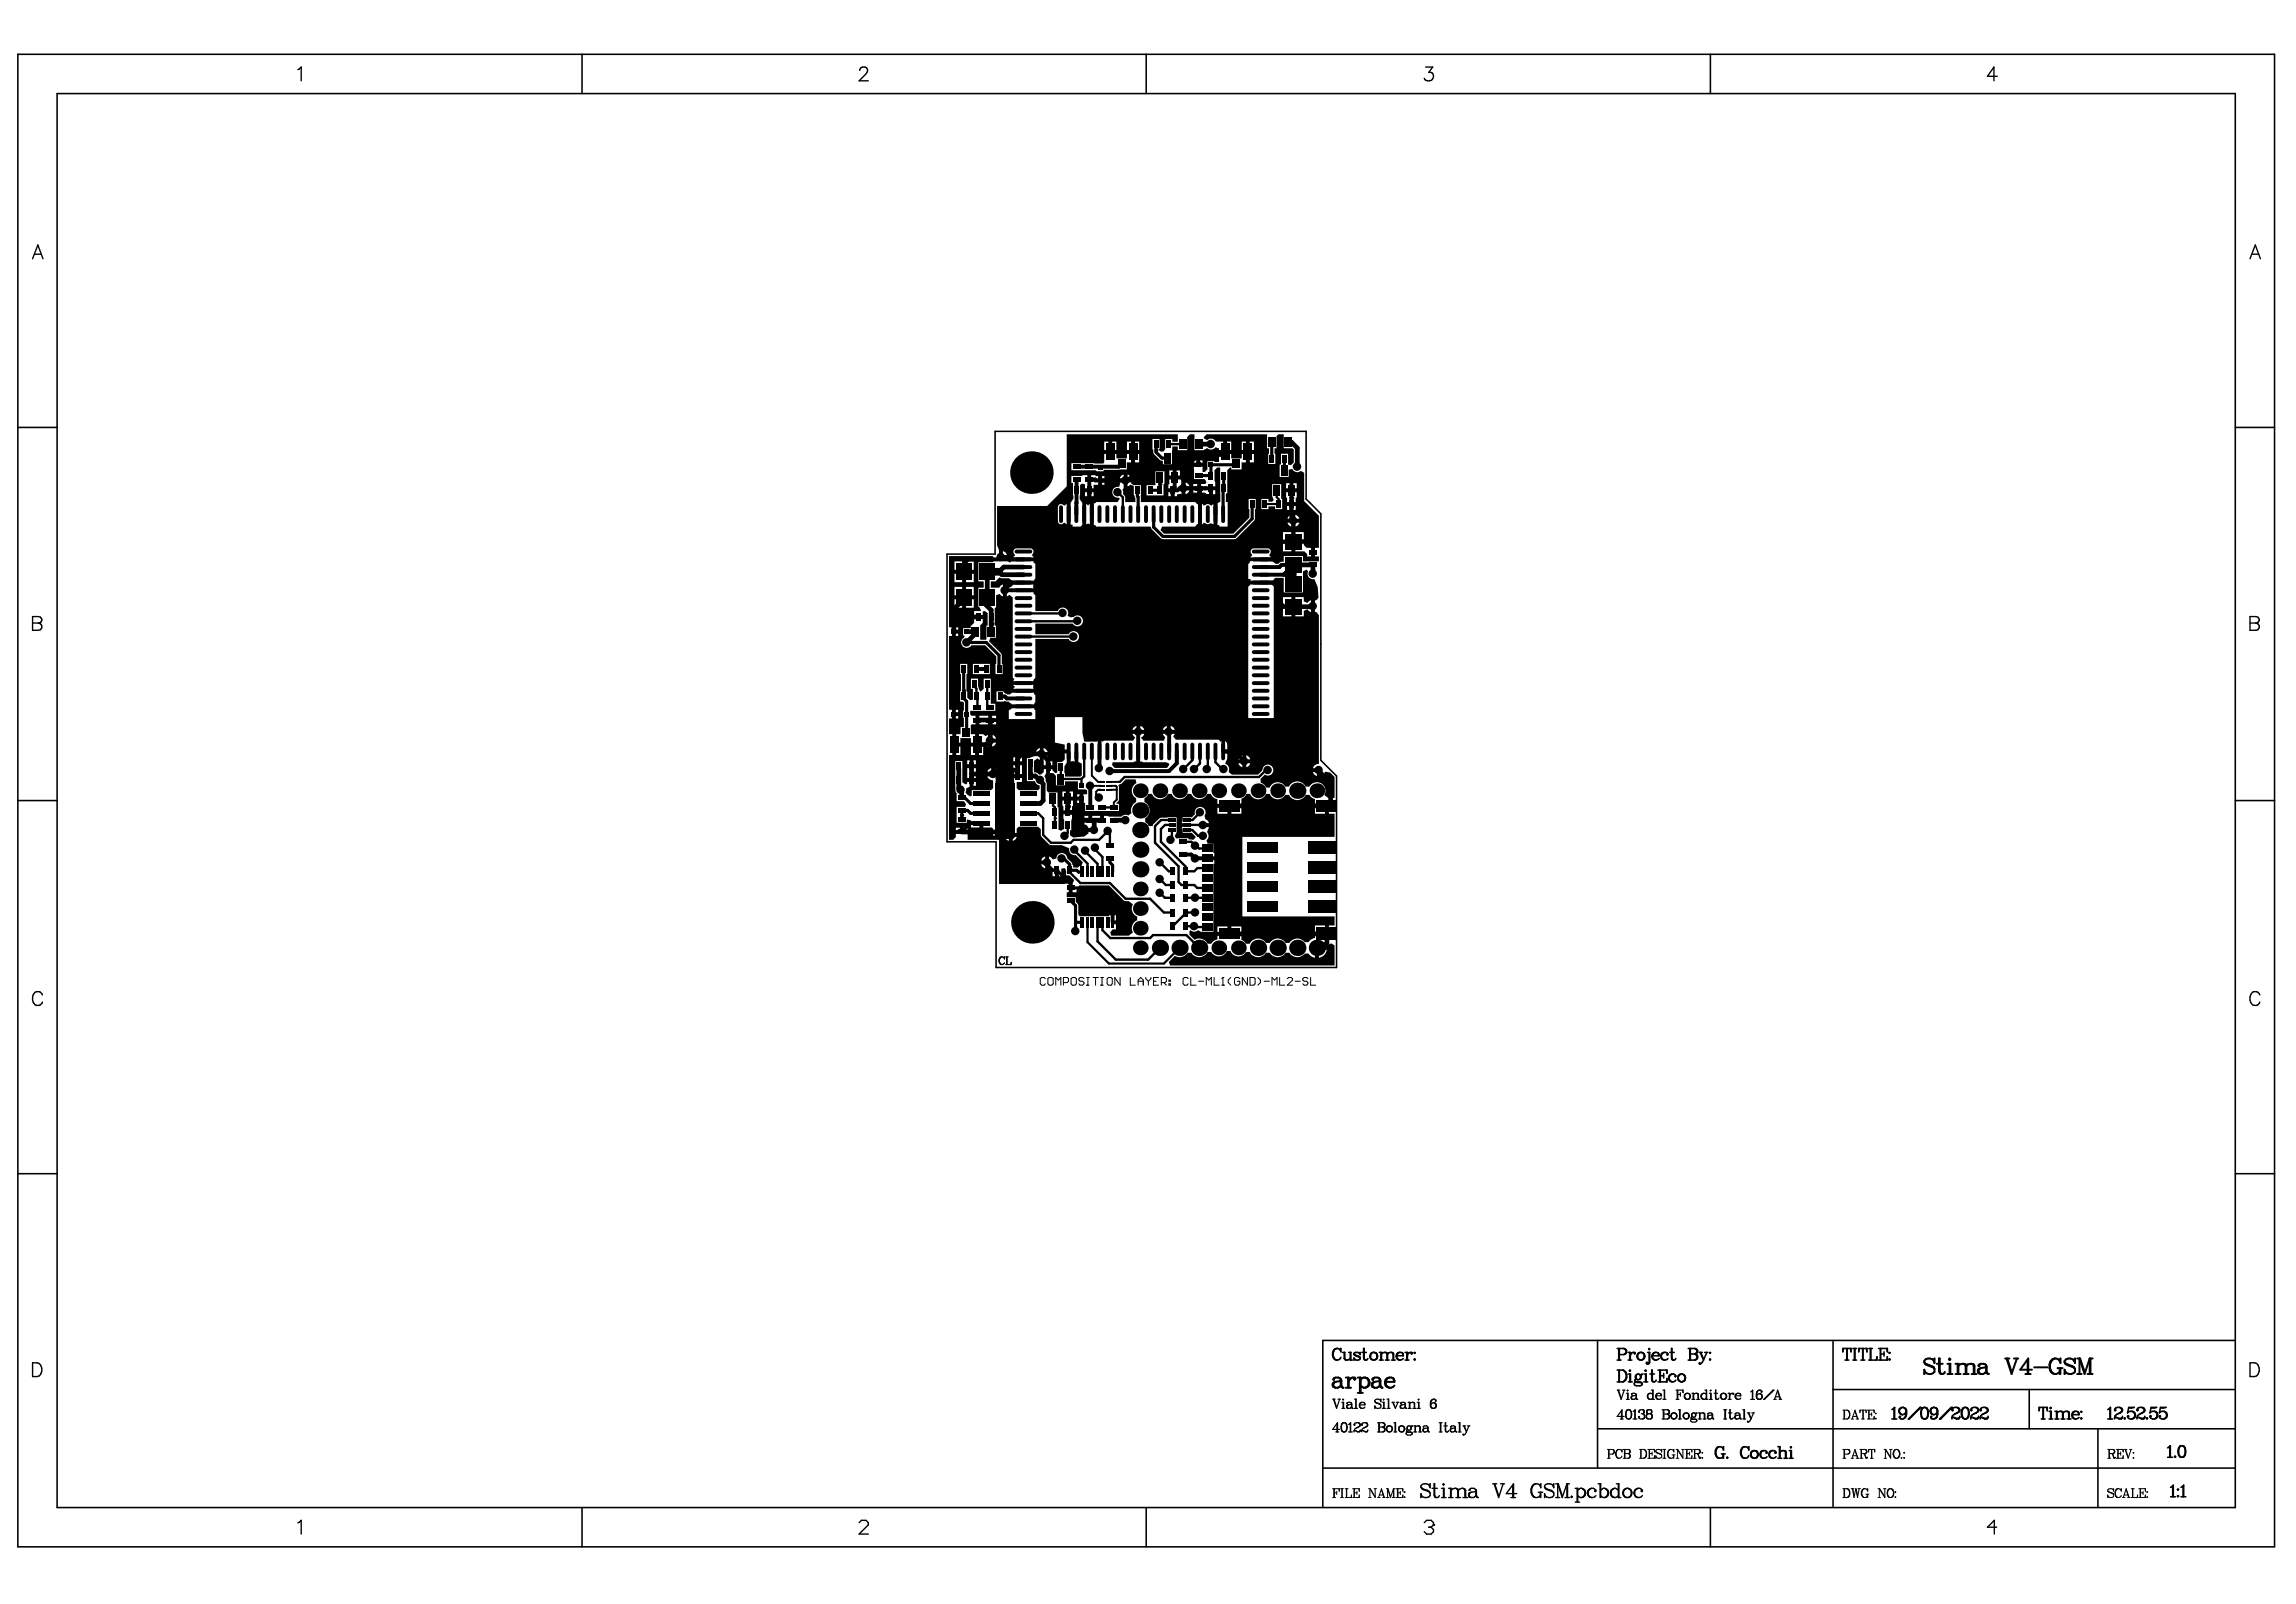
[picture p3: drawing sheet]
<svg xmlns="http://www.w3.org/2000/svg" width="288mm" height="201mm" viewBox="0 0 288 201" stroke-linecap="round" stroke-linejoin="round" font-family="sans-serif">
<g fill="#000">
<path d="M139.5 95.6h2.6l.2-.2 .2 .1v-1.3h.4v1.3l.2-.1 .2 .2 2.8-.1 .4 .2 .1 .2-.3 .4h-6.6l-.3-.4z"/>
<path d="M133.7 54.4h14v1h-.7v-.4h-.9v1.3l-.3 .3h-.2l-.3-.2v-.1h.1v-1.3h-.9v1.3l.1 .1v.4l.8 .9 .4 .1v.4h1.1l.1-2.2h.7v.4h1.1v-1.6l.4-.4h.6v2h1.1l.5-.2 .4 .2 .4-.1 .2-.2 .4 .1v.2h.6v-1h-1l-.2-.3a.65 .65 0 0 0-.8 .1l-.5-.2v-.2l.4-.4h7.6v1.8h.2v.7h-.1v1.3h.9v-1.3h-.1v-.7h.2v-1.5l.3-.3h.7v1.8h1l.2 .1v1.7l-.4 .3h-.3v-1.4h-.9v1.3l-.2 .1v1.5h1.2v-.9l.4-.1a.65 .65 0 0 0 1.1 .2l.4 .3v3.5l1.9 1.9v4h-.5v1.1h.5v.6h-2v-.7h-2.4v.7a.64 .64 0 0 0-.8 .3h-.2l-.5-.3h-2.8v.2l-.2 .1v1.8l.3 .1-.1 .2h2.9l.3-.4h1l.1 1.9h2.4v-2.7l.4-.2 .2 .3a.67 .67 0 0 0 .1 .7 .67 .67 0 0 0 .7 .2l.4 1 .1 1.3-.2 .3-.2 .1v1.4l.2 .1 .3 .3v18.7a.74 .74 0 0 0-.8 .5h.8v.2h.2v.8a.75 .75 0 0 0 .5-.6l.7 .1 .5 .6v2.6h-.8l-.5-.4a1.07 1.07 0 0 0-.4-1.4 1.07 1.07 0 0 0-1.4 .4h-.5v-.1a1.15 1.15 0 0 0-1.1-.5 1.15 1.15 0 0 0-1 .6h-.5a1.06 1.06 0 0 0-1-.5 1.06 1.06 0 0 0-.9 .6h-.5l-.2-.3-.4-.3-.1-.5 .6-.5a.69 .69 0 0 0 1-.3 .69 .69 0 0 0-.5-.9 .69 .69 0 0 0-.8 .7l-.6 .5h-3.2l-.5-.4 .1-.3-.1-.3-.4-.3 .3-.7v-.6h-.5v-.3h-.3v-1.3l-.1 .1-.2-.3h-5.4l-.3-.4 .2-.3h-1.5l.3 .4-.2 .5h-2.5l-.4-.4 .3-.2 .2-.3h-1.5l.3 .4-.2 .5h-3.7l-.2 .1-.1-.1v1.3h-.5v-1.3l-.1 .1h-1.6l-.2-1.1v-2h-3.4v3.2l1.2 .2v.7h.5v.2h.2v1.3l.4-.1 .1 .1v-1.3h.5v1.3l.4 .2v1.5l-.1 .2h-2l-.1-1.3 .3-.5v-1.1h-.2v.7l-.2 .2-.2 .1h-.5v1.3l-.3 .1-.4-.3v-.2h-.2v.5h.3l.4 .4v1.1h1.1v-.5h1.6v1.1h.9l.3 .1v.5h-.5v1.1h.3v1h4.2v-.9l-.4-.1 .4-.5v-1.6l-.1-.2 .4-.2 .5-.5h1.3v.5a1.07 1.07 0 0 0 .1 1.9v.5h-.1a1.14 1.14 0 0 0-.5 1.3l-.4 .3h-.5l-.4 .2h-1.6l-.1-.1h-.5v.5h-.5v-.5h-1v.5h-.2v.3h-.7v.3l.3 .1 .1 .3h.8v.5h-.8l.1 .2-.5 .4-1.4 .1-.4-.3-.1-.2 .1-.4h.1l.1-2h-1.1l.1 1.8-.4 .3-.3-.2v-2.8h-.1v-1.8h-1.1l-.3-.3v-1l-.3-.8 .3-.3v-.6h-.3v.4l-.4 .3h-.2l-.3-.2-.4-.1v-1.4l.5-.3 .3 .2v-.6h-.6l-.8 .3h-.3v2.9h1.1a.61 .61 0 0 0 .5 .5v.5l-.1 .2h-2.5l-.2-.3v-.8h.6v-.5h-1v.4h-.9v3.4h-.5v-3.4h-.3l-.3-.4 .2-.2h-1.5a.71 .71 0 0 0 .7 .5v1l-.3 .3h-2.4v.6l-.2 .1-.6-.4 .1-.5 .5-.3v-.6h-.3v.2l-.2 .1-.4-.2v-2.7h-.9v3.6l.2 .5-.1 .9h1l.2 .4-.1 .4h-1.1v1.9h1.3v-.3h.5v.1h1.3v.3h.3v.5h1l.2 .2v.8h1.4l.1 .2a.68 .68 0 0 0 .5 .5v-.7h.2v-.3h.8v-.5l.2-.3h2.5l.3 .4 .1 .9 1 1 .2 .1h1.3l1 .3a.66 .66 0 0 0 .8 .9l.9 .9-.2 .5h-.2l-.3 .2h-.5v-.3h-.1l-.1-.4-.6-.5a.68 .68 0 0 0-.7-.7 .68 .68 0 0 0-.7 .7l-.4 .1-.2-.1-.3-.2v1.5l.5 .3v.6h.3v-.7h.5v.7h.3v-.9l.4-.1 .2 .4v.5h.4l.6 .6-.2 .5v1.1h.5v-.3l.3-.6h3.7l1.9 1.9 .6 .1 .5 .4a1.08 1.08 0 0 0 .6 1.5v.5h-.2a1.11 1.11 0 0 0-.4 1.5l-.5 .4h-2.2l-.1-.4 .3-.4h.4v-.6h-.4v-.3h-.2v-.9h-.2v.2h-3.7l-.2-.2v-1.2l-.3-.4v-.6h-1.2v-.6h.3v-1.1h-8.7v-5.5h-4v-.8h-1.5v.4l-.3 .4h-.5v-10.6h.4v-2.7h-.4v-1.9h.4v-1.1l-.4-.1v-9.2h.4v-1.1h-.4v-8.9h5.5l.2 .4-.2 .4h-1.8v2.4h.6v.8h-.6v2.4h.1l.2 .4-.1 .1h-.8v.5h1.1v-.4l.2-.1 .4 .3v1.5h-.1v1.8h-.8v-1.8l.3-.3v-.5h-1.1v.5l-.4 .3v.3h-.9v.9l.1 .1v.3a.69 .69 0 0 0-.2 1 .69 .69 0 0 0 1.1-.1h1.7l1.4 1.4-.1 2.2h.9v-1.3h-.1v-1.2l-1.6-1.6 .2-.4h.7v-1.6h-.2v-2.1l.2-.2v-1.5l.5-.1 .3 .3v-1.5l-.3 .2-.1 .2h-1.1v-.8h.7l.4-.5 .3 .1h.9l.4 .3h2.8l.1-.3v-1.8l-.3-.2 .1-.1h-2.8l-.2 .1-.4-.3v-.1h-.7v-.3h-.2v-.9l-.3-.5v-5h6.3l2.4-2.4zM156.7 55.4v1h.5v-1zM155.7 55.4v1h.5v-1zM153.8 55.4v1h.6v-1zM142.3 55.4v1h.5v-1zM141.3 55.4v1h.5v-1zM139.5 55.4v1h.5v-1zM138.4 55.4v1h.6v-1zM134.3 58.1v.9h3.1l.1 .1h.9v-.2h2.9v-.9h.5v-1.1h-.5v.6h-1.3v-.6h-1.6v1.1l-.1 .1zM149.7 58.5v1.6h1.3l.3 .4-.2 .2h-.5v1.1h.5l.2 .2h.3v-.8h.2v-.2h.6v-.5l-.1-.2v-1.3l.3-.4h.4v4.3l-.4 .2v2.7h.2l.1 .2h1v-3.1h-.2v-1h.2v-2.9l.3-.4h.2v.3h1.3v-.9h.5v-1.1h-.5v.6h-1.3v-.6h-1.6v1l-1.4-.1v1l-.4 .4h-.2v-.7zM156.7 56.9v1.1h.5v-1.1zM142.3 56.9v1.1h.5v-1.1zM150.5 57.7v.3h.3v-.3zM149.7 57.7v.3h.3v-.3zM134.3 59.7v.9h.2l.1 1.9-.4 .5v2.8h.3v.2h1l.2-.2v-2.8l-.3-.4v-1.8l.2-.1h.2h.2v.5h1.1v-.4h.6v-1.1h-.3l-.1-.1h-.5v.5h-.5v-.5h-.5l-.2 .1zM147.5 59v.6h.4v-.6zM146.6 59v.6h.4v-.6zM138.2 59.7v.3h.3v-.3zM141.4 59.5v.5h.5a.63 .63 0 0 0-.5-.5zM140.6 59.7l-.2 .3h.5v-.5zM146.6 60.1v.6h-.1v.5h.5v.3h.3v.7h.3v-.2h.5v-1.7l-.1-.2zM138.2 60.5v.3h.3v-.3zM149.6 60.7v.2l-.2 .1h.7v-.3zM148.6 60.5v.5h.5a.63 .63 0 0 0-.5-.5zM162.2 60.6v.6h.4v-.6zM161.2 60.6v.6h.5v-.6zM149.4 61.5h.2v.3h.5v-.3zM152.1 61.5v.5h.3v-.5zM148.6 61.5v.5a.63 .63 0 0 0 .5-.5zM144.9 59.1v1.7h-1.1v1.3h2.1l.1-3zM146.5 61.7v.5h.3v-.5zM136.8 61.7v.5h.3v-.5zM136 61.7v.5h.3v-.5zM159.5 60.7v1.5l.2 .5-.2 .2h-.5v-.4h-.9v1.3h.9v-.3h.9v.3h.9v-1.3h-.2v-1.8zM137.1 63.1v2.7h.2l.1 .2h6.8l.2 .3 1.2 1.2 .2 .1h9.1l2.3-2.3 .1-.3 .1-2.5h-.8v2.4l-2 2h-8.7l-.4-.4 .2-.5h4.2l.2-.3h.1v-2.5h-.1l-.2-.3h-6.9v-2.1h-.8l-.4-.2 .1-.1h-.5v.5l.3-.3 .5 .2v1.2h.1l.1 .3v.5h-1.3v-.6l-.1-.2a.54 .54 0 0 1-.2-.6l-.1-.1 .2-.2v-.7h-.5v.1l-.1 .4a.71 .71 0 0 0-.8 .7 .71 .71 0 0 0 .8 .7l.1 .1-.3 .4h-2.7v.2zM161.2 61.7v.6l.2 .1v.5h1.1v-.5l.1-.1v-.6zM150.7 63.2v2.5l.2-.2 .4 .2h.3l.1-.1 .4 .1v-2.5l-.2 .2-.2-.1a.39 .39 0 0 0-.6 0l-.2 .1zM132.7 63.3l-.1 .3v1.7a.38 .38 0 0 0 .3 .4 .38 .38 0 0 0 .4-.1l.2-.1 .2 .2v-2.5l-.2 .2-.4-.2zM162.2 63.4v.5h.3v-.5zM161.4 63.4v.5h.3v-.5zM162.4 64.5v.5h.5a.63 .63 0 0 0-.5-.5zM161.6 64.7l-.2 .3h.5v-.5zM136.2 63.2v2.5l.3-.1 .1 .1v-2.5l-.2 .2zM162.4 65.5v.5a.63 .63 0 0 0 .5-.5zM161.4 65.5a.63 .63 0 0 0 .5 .5v-.5zM162.4 66.7v1h1.1v-1zM160.9 66.7v1h1v-1zM156.9 68.8l-.1 .3 .2 .6-.2 .2h2.6l-.3-.2 .1-.3a.4 .4 0 0 0 .1-.4 .4 .4 0 0 0-.4-.2h-1.7zM127.2 68.8l-.1 .3 .2 .6-.3 .2h2.6l-.2-.2 .1-.3a.4 .4 0 0 0 .1-.4 .4 .4 0 0 0-.4-.2h-1.8zM160.9 68.2v.9h1v-.9zM125.7 69.1v.5h.5a.63 .63 0 0 0-.5-.5zM162.4 68.2v.9h1.1l.4 .4v.3h.5v-1.1h-.6l-.3-.4v-.1zM121.1 70.4v1h1v-1zM119.7 70.4v1h.9v-1zM121.1 71.9v1.1h1v-1.1zM119.7 71.9v1.1h.9v-1.1zM126.2 73.3v1.5l.4-.2 .4 .3v10.1l.2 .1-.2 .3h2.6l-.1-.1 .3-.3v-4.9h4.2a.69 .69 0 0 0 1 .2 .69 .69 0 0 0 0-1 .69 .69 0 0 0-1 .2h-4.2v-1.3h4.7a.69 .69 0 0 0 1 .2 .69 .69 0 0 0 .1-1 .69 .69 0 0 0-1-.1l-.3 .1-.5-.2a.68 .68 0 0 0-.3-1 .68 .68 0 0 0-.9 .4h-2.8v-2l-.3-.3 .1-.1h-1.3v-.5h1.3l-.1-.1 .1-.3h-2.6l-.2 .3zM121.1 73.6v1h1v-1zM119.7 73.6v1h.9v-1zM160.9 74.9v.9h1v-.9zM121.1 75.1v1.1h1v-1.1zM119.7 75.1v1.1h.9v-1.1zM162.4 74.9v2.4h1.1v-.7l.4-.2 .5 .3v-1.4l-.5 .3-.4-.2v-.5zM160.9 76.3v1h1v-1zM119.8 78.6v.3h.3v-.3zM119.8 79.4v.3h.3v-.3zM122 83.2v1.3h2.1v-1.3zM127 85.9l.3 .2-.3 .3h2.6l-.1-.1 .1-.4zM120.4 83.2v1.3h.1l-.1 3.5h.3l.2 .1v1h-.1l.1 2.1h-.5v.8h-.5v1.1h.5v-.6h1.3v.6h.6v-1.1h-.6v-1.1l.1-.1h.5v-1.1h-.5l-.2-.1v-.5h3.2v-.9h-.6v-3.1h-.9v1.3l-.3 .3h-.1l-.3-.6v-1h-.9v1.3h.3v1.3l-.4 .1-.3-.3v-.8h-.1l.1-3.5zM124.9 86.7v1.3h.9l.2-.1 .5 .1v.1l.4 .2h2.8l.1-.2v-1h-.2l.1-.3h-2.8a.49 .49 0 0 1-.8 .1h-.1l-.2-.2zM119.8 89v.3h.3v-.3zM122.8 89.7v1.1h1.1v-1.1zM156.7 73.3l-.2 .2v16.5h3.2v-16.5l-.2-.2zM124.4 89.7v.3h.5v-.3zM119.8 89.8v.3h.3v-.3zM126.5 89v1.1h3.3v-1.1l-.1-.2h-2.8zM124.4 90.5v.3h.5v-.3zM146.8 91v.5h.5a.63 .63 0 0 0-.5-.5zM146 91.2l-.2 .3h.5v-.5zM143 91v.5h.5a.63 .63 0 0 0-.5-.5zM142.2 91.2l-.2 .3h.5v-.5zM124.4 92.1v.5h.5a.63 .63 0 0 0-.5-.5zM124.4 93.1v.5a.63 .63 0 0 0 .5-.5zM122.7 92v2.7h.6v-1l.4-.2 .2 .1v-1.5l-.3 .2-.3-.3zM153.6 92.9v1.1h.3l-.1-.9zM130.8 93.8v.5h.6l-.2-.3zM130.1 94l-.2 .3h.5v-.5zM121.7 93.6v1.1h.6v-1.1zM119.9 93.6v1.1h.5v-1.1zM156.3 94.7v.5h.4a.63 .63 0 0 0-.4-.5zM155.4 94.9l-.1 .3h.5v-.5zM127.8 94.9v.5h.3v-.5zM127.1 94.9v.5h.2v-.5zM122.1 95.3v.5h.3v-.5zM121.3 95.3v.5h.3v-.5zM130.8 94.7l.1 1.2h1v-.5h-.4l-.3-.4 .2-.3zM156.3 95.7v.5a.63 .63 0 0 0 .4-.5zM155.3 95.7a.63 .63 0 0 0 .5 .5v-.5zM124.8 96.3v.5h.5a.63 .63 0 0 0-.5-.5zM124 96.5l-.2 .3h.5v-.5zM127.1 95.9v1.1h1v-1.1zM164.6 96.8a.63 .63 0 0 0 .5 .5v-.5zM121.3 96.3v1.2h1.1v-1.2zM122.1 98v.5h.3v-.5zM135 99.6v.3h.3v-.3zM134.1 99.2v.7h.4v-.7zM133.2 99.2v.7h.4v-.7zM135 100.4v.3h.3v-.3zM133.2 100.4v.6l.1 .1v.5h1.1v-.5l.1-.1v-.6zM136 102.3v.3h.4v-.3zM121.7 103.4v.3h1.1v-.3zM120.8 103.8v.3h.5v-.3zM119.8 103.8v.3h.5v-.3zM127 104.9v.5a.63 .63 0 0 0 .5-.5zM130.7 107.6l-.2 .3h.5v-.5zM130.5 108.4a.63 .63 0 0 0 .5 .5v-.5zM139.7 114.7v.7h.2v-.7z"/>
<path d="M144 99.5h.4a1.05 1.05 0 0 0 1 .7 1.05 1.05 0 0 0 1-.7h.5a1.05 1.05 0 0 0 1 .7 1.05 1.05 0 0 0 1-.7h.5a1.05 1.05 0 0 0 1 .7 1.05 1.05 0 0 0 .9-.7h.5a.98 .98 0 0 0 .8 .7v.6h3v-.7a.96 .96 0 0 0 .7-.6h.4a1.05 1.05 0 0 0 1 .7 1.05 1.05 0 0 0 1-.7h.5a1.05 1.05 0 0 0 .9 .7 1.05 1.05 0 0 0 1-.6h.5a1.14 1.14 0 0 0 1.1 .7 1.14 1.14 0 0 0 1-.7h.5a.94 .94 0 0 0 .7 .6v.6h1.5v.2h.2v1h.7v2.9h-11.5v10h11.5v1.1h-.7v1.1h-.2v.2h-1.5v.3a1.1 1.1 0 0 0-.8 .5h-.5a1.15 1.15 0 0 0-1.9 .1h-.5a1.14 1.14 0 0 0-2 0h-.5a1.14 1.14 0 0 0-2 .1h-.5l-.2-.2-.4-.3v-.5h-3v.5a.99 .99 0 0 0-.7 .5h-.5a1.14 1.14 0 0 0-1.6-.5l-.7-.6v-.5l.1-.1 .2 .1a.69 .69 0 0 0 .8-.1l.3 .2h1.6v-8.5h.1v-.5h-.9v-.4h.9v-.5h-.1v-1.1h-.7l-.1-.5 .1-.2a.69 .69 0 0 0-.1-.8l.3-.6h-.8v-.5h.8a.59 .59 0 0 0-.5-.5l-.1-.4a.68 .68 0 0 0-.4-1.1 .68 .68 0 0 0-.8 .9l-.4 .4h-1.1v.5h-.1v.2h.7v.5h-.7v.2h.1v.5h1.1l.5 .5v.1l-.3 .3-.6-.1v-.1h-1.6l-.1-.3a1.49 1.49 0 0 0 .2-1v-1.3h-2l-.9 .8-.1 .3h-.5l-.2-.4-.2-.1v-.5a1.14 1.14 0 0 0-.1-2v-.5l.2-.2zM164.9 101.3v.7h1.2v-.7zM154.4 101.3v.7h1.2v-.7zM152.6 101.3v.7h1.3v-.7zM164.9 116v.8h1.2v-.8zM154.4 116.1v.7h1.2v-.7zM152.6 116.1v.7h1.3v-.7z"/>
<path d="M147.3 119.8a1.15 1.15 0 0 0 1.6-.4h.5a1.14 1.14 0 0 0 2-.1h.5a1.05 1.05 0 0 0 1 .6 1.05 1.05 0 0 0 .9-.7h.5a1.05 1.05 0 0 0 .9 .7 1.05 1.05 0 0 0 1-.6h.5a1.15 1.15 0 0 0 2 .1h.5a1.14 1.14 0 0 0 2 0h.5a1.15 1.15 0 0 0 1.9 .1h.5a1.1 1.1 0 0 0 .8 .6v-1.3h.2v-.2h1.2l.1-.1 .5-.2 .4 .2v2.5h-20.6l-.2-.4zM165.4 119.1v1a1.12 1.12 0 0 0 .9-1z"/>
<circle cx="129.3" cy="59.2" r="2.67"/>
<circle cx="144.9" cy="56.4" r=".2"/>
<circle cx="151.8" cy="55.7" r=".53"/>
<circle cx="151.8" cy="58.3" r=".2"/>
<circle cx="162.6" cy="58.5" r=".53"/>
<circle cx="119.6" cy="77.3" r=".3"/>
<circle cx="124.3" cy="78.2" r=".3"/>
<circle cx="125.5" cy="69.8" r=".53"/>
<circle cx="125.9" cy="74" r=".25"/>
<circle cx="126" cy="74" r=".53"/>
<circle cx="133.2" cy="76.8" r=".53"/>
<circle cx="134.6" cy="79.8" r=".53"/>
<circle cx="135.1" cy="77.8" r=".53"/>
<circle cx="140.1" cy="61.7" r=".53"/>
<circle cx="141.1" cy="60.2" r=".53"/>
<circle cx="145.4" cy="60.7" r=".2"/>
<circle cx="148.3" cy="61.2" r=".53"/>
<circle cx="148.4" cy="61.2" r=".25"/>
<circle cx="151.1" cy="61.2" r=".25"/>
<circle cx="161.9" cy="62.4" r=".25"/>
<circle cx="162.1" cy="65.3" r=".53"/>
<circle cx="162.2" cy="71.8" r=".3"/>
<circle cx="162.2" cy="72" r=".3"/>
<circle cx="164.6" cy="76" r=".53"/>
<circle cx="164.6" cy="71.9" r=".53"/>
<circle cx="120.4" cy="99" r=".53"/>
<circle cx="120.8" cy="86.6" r=".2"/>
<circle cx="121.2" cy="80.5" r=".53"/>
<circle cx="124.1" cy="92.8" r=".53"/>
<circle cx="124.5" cy="97" r=".53"/>
<circle cx="125.1" cy="99.4" r=".25"/>
<circle cx="126" cy="99.4" r=".25"/>
<circle cx="126.9" cy="99.4" r=".25"/>
<circle cx="130.4" cy="97.8" r=".53"/>
<circle cx="130.6" cy="94.5" r=".52"/>
<circle cx="136.7" cy="98.5" r=".53"/>
<circle cx="137.8" cy="96.3" r=".53"/>
<circle cx="137.8" cy="100" r=".53"/>
<circle cx="139.1" cy="96.7" r=".53"/>
<circle cx="142.7" cy="91.7" r=".53"/>
<circle cx="143" cy="99.1" r=".92"/>
<circle cx="145.4" cy="99.1" r=".92"/>
<circle cx="146.5" cy="91.7" r=".53"/>
<circle cx="147.9" cy="99.1" r=".92"/>
<circle cx="148.3" cy="96.4" r=".53"/>
<circle cx="149.7" cy="96.4" r=".53"/>
<circle cx="150.4" cy="99.1" r=".92"/>
<circle cx="151.3" cy="96.4" r=".53"/>
<circle cx="152.8" cy="99.1" r=".92"/>
<circle cx="153.4" cy="96.4" r=".53"/>
<circle cx="155.3" cy="99.1" r=".92"/>
<circle cx="156" cy="95.4" r=".53"/>
<circle cx="157.7" cy="99.1" r=".92"/>
<circle cx="158.9" cy="96.5" r=".53"/>
<circle cx="160.2" cy="99.1" r=".92"/>
<circle cx="162.7" cy="99.1" r="1.02"/>
<circle cx="165.1" cy="99.1" r=".92"/>
<circle cx="165.3" cy="96.5" r=".53"/>
<circle cx="120.6" cy="102.2" r=".2"/>
<circle cx="125.1" cy="103.3" r=".25"/>
<circle cx="125.1" cy="101.3" r=".25"/>
<circle cx="126" cy="103.3" r=".25"/>
<circle cx="126.7" cy="104.7" r=".53"/>
<circle cx="126.9" cy="101.3" r=".25"/>
<circle cx="126.9" cy="103.3" r=".25"/>
<circle cx="129.4" cy="115.6" r="2.67"/>
<circle cx="131.2" cy="108.1" r=".53"/>
<circle cx="132.5" cy="109.1" r=".2"/>
<circle cx="133.1" cy="107.6" r=".53"/>
<circle cx="133.5" cy="104.8" r=".53"/>
<circle cx="133.9" cy="101.1" r=".3"/>
<circle cx="134.7" cy="106.5" r=".53"/>
<circle cx="134.8" cy="116.7" r=".53"/>
<circle cx="136" cy="106.6" r=".53"/>
<circle cx="137.2" cy="104" r=".53"/>
<circle cx="137.3" cy="106.3" r=".53"/>
<circle cx="138.9" cy="104.2" r=".53"/>
<circle cx="141.1" cy="102.8" r=".53"/>
<circle cx="143" cy="116.4" r=".92"/>
<circle cx="143" cy="106.5" r="1.02"/>
<circle cx="143" cy="113.9" r=".92"/>
<circle cx="143" cy="111.4" r=".92"/>
<circle cx="143" cy="101.6" r="1.02"/>
<circle cx="143" cy="118.8" r=".92"/>
<circle cx="143" cy="109" r="1.02"/>
<circle cx="143" cy="104.1" r="1.02"/>
<circle cx="145.4" cy="108.1" r=".53"/>
<circle cx="145.4" cy="111.9" r=".53"/>
<circle cx="145.4" cy="110.2" r=".53"/>
<circle cx="145.4" cy="118.8" r="1.02"/>
<circle cx="146.7" cy="105.3" r=".53"/>
<circle cx="147.9" cy="118.8" r="1.02"/>
<circle cx="149.7" cy="116.1" r=".53"/>
<circle cx="149.8" cy="106" r=".53"/>
<circle cx="149.8" cy="107.6" r=".53"/>
<circle cx="149.8" cy="112.5" r=".53"/>
<circle cx="149.8" cy="114.4" r=".53"/>
<circle cx="150.4" cy="118.8" r="1.02"/>
<circle cx="150.4" cy="101.8" r=".53"/>
<circle cx="150.8" cy="103.4" r=".53"/>
<circle cx="150.8" cy="104.8" r=".53"/>
<circle cx="152.8" cy="118.8" r=".92"/>
<circle cx="155.3" cy="118.8" r=".92"/>
<circle cx="155.8" cy="101" r=".3"/>
<circle cx="157.7" cy="118.8" r="1.02"/>
<circle cx="160.2" cy="118.8" r="1.02"/>
<circle cx="162.7" cy="118.8" r="1.02"/>
<circle cx="165.1" cy="118.8" r="1.02"/>
</g>
<g fill="none" stroke="#000" stroke-width=".59">
<path d="M150.4 55.7h1.3M161.5 55.4h.4l.8 .8v2.3M119.6 77.3h3.1M121 75l-1.4 1.4v2.8M121.2 79.2h1.1v.2l-1 1M123.7 74.9v1l.6 .6v2.7M123.8 71.7v3.2M128.3 71.1h-2.5l-.5 .6 .3 .3h2.7M164.6 71.9v-1.1h-2.4v2.4M164.6 76l-.1 .1h-2.3M120.2 96.3v2.5l.4 .3v.8M121.8 96.3v1.6"/>
<path d="M121.8 97h5.1M122.5 90.3h1.6v2.6l-.4 .4h-1.2M125.1 98h1.8M125.1 97v2.4M125.1 97.5h1.8M126.9 96.5v2.9M127.6 96.5h-2.6l-.5 .5M129.2 95.7v1.6h.6l1 1v2.1l-.4 .3h-1.5M131.4 96.2v-.9l-.8-.8h-2.5l-.5 .6v2.2M165.3 96.6l1.5 1.5v2.8l-.1 .1h-12.6M120.6 104.3h4.5M133.9 100.4v1.4h1"/>
<path d="M134.9 101.8l.9 1h2.4M135.6 100.1v1l-.7 .7M137.2 102.8v1.3M139.6 102.8h1.5M154.1 117.1h12.3v1.1l-.6 .6h-.7"/>
</g>
<g fill="none" stroke="#000" stroke-width=".39">
<path d="M144.9 55.7v1l.8 .7h.7M145.4 59.9v1.6h-1.2M153.4 59.6v1.6M155 58.3h-3.2v1.3h-1.4M159.5 55.4v2.1M161.1 57.6l-.1 1.4M142.6 61.5v.7l.1 .1v2.1M153.4 61.5v2.9M157 63.2v1.8l-2.2 2.2h-9l-1.2-1.1v-1.7M120.6 99.9h.2l.9 .8h1.3M120.8 83.9v3.7l.4 .3v4M121.2 80.5h2.5l1.6 1.6v1.6"/>
<path d="M120.6 101.6v1.1M120.7 101.6h.6l.4 .4h1.3M123 103.2h-1.3l-1 1.1M131.3 108.1v.3l.7 .7h.5l1.7 1.7v.5h4.1l1.2 1.2v3.1M133.1 107.6h.3l.7 .8v.7h.9l.2 .2h.5M134.2 112.9l.7 .6v3.2M134.9 115.6h.8M139.2 107.6v.5l.3 .4v.8"/>
</g>
<g fill="none" stroke="#000" stroke-width=".3">
<path d="M146.5 55.7h1.8M128.3 79.8h6.3M133.3 76.9h-5M134.6 79.8h.1M135.1 77.8l-6.8 .1M139.9 61.5l.9 .8v2.1M122.1 85.7v.3l.3 .3v1M122.5 87.3v1.4M123.8 85.7v2.7l.1 .1h.2M133 97.7h2.6M133 96.2v1.2M135.6 97.7v.8"/>
<path d="M135.9 94.2v3.1l-.3 .4M149.5 94.2v1.1l-.9 .9v.2M150.4 94.2v1.5l-.4 .5v.2M151.4 94.2v2.1M152.4 94.2v1.4l.8 .7M159 96.3l-1.1 1.1h-16.9l-.6 .6M128.9 102h1.3l.6 .6v2.1l1 1h2.4l.4-.4h3.2l1.1-1.1 .3 .2v1.6M132 100.1v.9l.3 .2v.5M132.3 102.6h.1M132.3 101.8v1.6M133.9 103.4v1l-.4 .4M134 109.2l1.5 1.5h3.7l1.9 2h3.1l1.7 1.7h1.1"/>
<path d="M134.9 106.4v.4l1.5 1.5v1M136.1 106.8l1.5 1.5v1M137.2 106.4l1 1v1.9M137.6 115.6v2.4l2.3 2.3h4.1l1.4-1.5M138.2 101.2h1.4M138.2 115.6v1l1 1h5l.4-.4h4.2l1.6 1.6M145.4 110.2l.8 .7h.8M145.4 111.9l.6 .6h1M145.4 108.1l1.1 1.1h.5M146.9 103.4h-.8l-.5 .5v1.6l3 3.1v.6h1.1l.4-.4h1.2M146.9 102.8h-1.3l-.8 .8v2.1l3 2.9v2l.3 .3h1.6l.4 .4h1.1M146.9 104.1v.9l-.2 .3"/>
<path d="M148.4 105.5h1l.9 .9h1M148.6 116.1l2.7 .1M148.6 114.4h1.3M148.6 112.5h2.7M148.6 114.5l-1.6 1.6M148.9 104.1h.6l.7 .7h.5M148.9 103.4h2M150.5 101.8l-1 1h-.6"/>
</g>
<g fill="none" stroke="#000" stroke-width=".49">
<path d="M140.5 58.3l-.2 .2h-5.3M142.1 56.7v2.8l-.7 .7h-4.1v-.1h-.7v2.6l.3 .4v2.2M147.3 59.9v1.2l-.3 .2M149 58.3h1.2M153.6 56.7l-.4 .3h-3l-1.8 1.9v2.3M125.9 74h3.3M127.4 72h1.8M127.4 71.1h1.8M127.4 79.8h1.8M127.4 77.9h1.8M127.4 75.9h1.8M127.4 69.1h1.8"/>
<path d="M127.4 78.8h1.8M127.4 76.9h1.8M127.4 75h1.8M129.2 73h-2.3l-1 1M129.2 70.1h-7.8l-.5 .5v1.1M133 63.6v1.7M134 63.6v1.7M135 60.1l-.1 5.2M135.9 63.6v1.7M137.9 63.6v1.7M138.8 63.6v1.7M139.8 63.6v1.7"/>
<path d="M140.8 63.6v1.7M141.7 63.6v1.7M142.7 63.6v1.7M143.7 63.6v1.7M144.6 63.6v1.7M145.6 63.6v1.7M146.6 63.6v1.7M147.5 63.6v1.7M148.5 63.6v1.7M149.5 63.6v1.7M150.4 61.3v4M150.4 62.2h1.4l.6 .6v2.5"/>
<path d="M151.4 63.6v1.7M151.8 61.2h-3.9l-.3 .3h-.6M153.4 63.6v1.7M157.2 73h2.5l.5 .5v1.8l.8 .8h1.2M157.2 74h1.7M157.2 72h5M157.2 79.8h1.7M157.2 77.9h1.7M157.2 75.9h1.7M157.2 69.1h1.7M157.2 78.8h1.7M157.2 76.9h1.7"/>
<path d="M157.2 75h1.7M161.9 61.5v3.5l.3 .3v2.6h-1.4l-.6 .6v.9l-.7 .7h-2.3M162.2 71.8h-1l-.3 .2M162.2 70.8h-1.5l-.3 .3h-3.2M162.3 67.9h1.6l.7 .7v.6M122.4 83.9h1.3M125.4 87.3h.6l.2 .3h3M127.4 89.5h1.8M127.4 85.6h1.8M127.4 83.7h1.8M127.4 81.7h1.8M127.4 88.5h1.8"/>
<path d="M127.4 86.6h1.8M127.4 84.7h1.8M127.4 82.7h1.8M127.4 80.8h1.8M134 93.3v1.8M134.9 93.3v1.8M135.9 93.3v1.8M136.7 98.5v2.6M136.9 93.3v1.8M137.9 93.3v2.9M138.8 93.3v1.8M139.8 93.3v1.8"/>
<path d="M140.8 93.3v1.8M141.7 93.3v1.8M142.7 91.8v3.3M143.7 93.3v1.8M144.6 93.3v1.8M145.6 93.3v1.8M146.6 91.9v3.2M147.5 93.3v2.4l-.9 1h-7.4M148.5 93.3v1.8M149.5 93.3v1.8M150.4 93.3v1.8M151.4 93.3v1.8"/>
<path d="M152.4 93.3v1.8M153.4 94.2h1.4l1.2 1.2M153.4 93.3v1.8M157.2 87.6h1.7M157.2 89.5h1.7M157.2 85.6h1.7M157.2 83.7h1.7M157.2 81.7h1.7M157.2 88.5h1.7M157.2 86.6h1.7M157.2 84.7h1.7M157.2 82.7h1.7"/>
<path d="M157.2 80.8h1.7M148.4 107.1h1l.5 .5h1.4"/>
</g>
<g fill="none" stroke="#000" stroke-width=".25">
<path d="M136.7 98.5h1.3M136.9 94.2v3l.8 .8h.6M138 99h-.3l-.3 .3v.3l.4 .4M139.2 99h.8M139.2 98h1.2M139.2 98.5h.7l.1 .1v1.6l-.4 .4v.6M167.3 172.9v.1l-.1-.1a.63 .63 0 0 1 .8-.1l.1 .1M167.4 173.2a.38 .38 0 0 0-.2 .4 .38 .38 0 0 0 .2 .4M167.4 173.2l-.2 .1-.1 .2 .1 .4 .2 .1M168.1 172.9l.1 .2v.6l.2 .3M168.1 172.9v.8M168.1 173.7l.3 .3"/>
<path d="M168.1 173.7l-.4 .3h-.3M168.1 173.1l-.7 .1M168.4 174h.1M168.7 172.7h.4v1.3M168.7 174h.7M169 172.7v1.3M169.8 172.8v.1v.1l.1-.2a.55 .55 0 0 0-.8 .4M170.2 172.7h.4v1.9M170.2 174.6h.7M170.5 172.7v1.9M170.6 173.7l.4 .3h.2M171.2 172.7l-.4 .1-.2 .2"/>
<path d="M171.2 172.7a.65 .65 0 0 1 .5 .6 .65 .65 0 0 1-.5 .7M171.2 172.7a.68 .68 0 0 1 .4 .6 .68 .68 0 0 1-.4 .7M172.2 172.9v.1h-.1v-.1a.66 .66 0 0 1 .8-.1l.1 .1M172.3 173.2a.38 .38 0 0 0-.2 .4 .38 .38 0 0 0 .2 .4M172.3 173.2l-.2 .1-.1 .2 .1 .4 .2 .1M173 173.7l-.4 .3h-.3M173 172.9l.1 .2v.6l.2 .3M173 172.9v.8M173 173.7l.3 .3M173 173.1l-.7 .1M173.3 174h.1M173.7 173.2a.66 .66 0 0 0 .5 .8"/>
<path d="M174.2 172.7l.5 .1M174.2 172.7a.65 .65 0 0 0-.6 .6 .65 .65 0 0 0 .6 .7M174.2 172.7l-.4 .3-.1 .2M174.7 172.8l.1 .4h-1.1M174.7 172.8l.1 .4M174.8 173.7l-.1 .2-.5 .1M241.3 171.7l.1 .3-.1 .3zM241.3 170.8l.1 .2 1 .4 .1 .2M241.3 170.8l.1 .2 1 .3 .1 .3M242.5 170.6a.74 .74 0 0 0-1.2 0v.2M242.5 170.3v.6v-.3zM242.5 171.6v.4a.75 .75 0 0 1-1.1 0"/>
<path d="M242.8 171h.8M243.1 170.3h.1v1.6l.2 .4-.2-.1-.1-.3zM243.8 172v.2l-.4 .1M244.2 172.3h.6M244.2 171h.3v1.3M244.4 170.3l.1 .1-.1 .1v-.1zM244.4 171v1.3M245.2 172.3h.6M245.2 171h.3v1.3M245.4 171v1.3M246.2 172.3h.6M246.2 171h-.5l-.2 .2"/>
<path d="M246.2 171h.3v.2M246.2 171h.2l.1 .2v1.1M246.5 171.2v1.1M247.2 172.3h.6M247.2 171h-.5l-.2 .2M247.2 171h.3l.1 .2v1.1M247.2 171h.2l.1 .2v1.1M248.2 171.1v.1h-.1v-.1a.64 .64 0 0 1 .9 0M248.3 171.5a.38 .38 0 0 0-.2 .4 .38 .38 0 0 0 .2 .4M248.3 171.5l-.2 .1-.1 .2 .1 .4 .2 .1M249 172l-.4 .3h-.3M249 171.1l.1 .9 .2 .3"/>
<path d="M249 171.1v.9M249 172l.1 .2 .2 .1M249 171.3l-.7 .2M249.3 172.3h.1M251.4 170.3h.5M251.6 170.3l.6 2 .7-2M251.7 170.3l.5 1.7M252.5 170.3h.5M253.9 172.3h.7M254.2 170.5v1.8M254.8 171.7h-1.5l1-1.4v2M255 171.4h1.7"/>
<path d="M257.6 170.3l.5 .1 .1 .2M257.6 170.3a1.04 1.04 0 0 0-.7 1 1.04 1.04 0 0 0 .7 1M257.6 170.3a1.1 1.1 0 0 0 0 2M258 171.5h.6M258.2 172l-.1 .2-.5 .1M258.2 171.5v.8M258.3 170.3v.6l-.1-.3zM258.3 171.5v.8M258.9 171.7v.3v.3zM258.9 170.8l.1 .2 1 .4 .2 .2M258.9 170.8l.1 .2 1 .3 .2 .3M260.1 170.6a.74 .74 0 0 0-1.2 0v.2"/>
<path d="M260.2 171.6v.4a.78 .78 0 0 1-1.3 0M260.2 170.3v.6l-.1-.3zM260.4 170.3h.4l.6 1.7M260.4 172.3h.6M261.7 172.3h.7M262 170.3h.4M262 170.3l-.6 2-.7-2v2M262 170.3v2M262.1 170.3v2"/>
</g>
<path d="M160.1 61.5v.8l.2 .3v.6h-1.7M136.4 115.6v2.5l2.6 2.7h6.9l2-2" fill="none" stroke="#000" stroke-width=".27"/>
<path d="M125.1 103.3v1.5h1.8v-1.5M126 101.3v3.2" fill="none" stroke="#000" stroke-width=".76"/>
<path d="M123.8 71.7h1.5" fill="none" stroke="#000" stroke-width=".96"/>
<g fill="none" stroke="#000" stroke-width=".15">
<path d="M125.6 120l.3 .1M125.6 120a.51 .51 0 0 0-.4 .4 .51 .51 0 0 0 .4 .5M125.6 120a.55 .55 0 0 0 0 .9M125.9 120v.2zM126.1 120h.3M126.2 120v.9M126.3 120v.9M125.9 120.7l-.1 .2h-.2M126.1 120.9h.7v-.3l-.1 .3M167.1 175.4h.3M167.2 175.4l.4 1.2 .4-1.2M167.3 175.4l.3 1"/>
<path d="M167.5 179.5h.3M167.6 178.5v1M167.7 175.4h.4M168 179.2h-.9l.6-.8v1.1M168.2 175.8h.3v.8M168.2 176.6h.4M168.4 175.4l.1 .1h-.1zM168.4 175.8v.8M168.5 179.5h.1M168.5 178.4a.63 .63 0 0 0-.3 .9l.1 .2h.2M168.5 178.4h.1M168.5 178.4a.75 .75 0 0 0 0 1.1"/>
<path d="M168.6 178.4a.68 .68 0 0 1 0 1.1M168.6 178.4a.75 .75 0 0 1 0 1.1M168.9 175.9l.1-.1 .4 .1M169 176.1a.23 .23 0 0 0-.1 .2 .23 .23 0 0 0 .1 .3M169 176.1l-.1 .1-.1 .1 .1 .2 .1 .1M169.1 179.5h.5M169.1 178.6l.2-.2v1.1M169.3 178.4v1.1M169.4 176.4l-.2 .2h-.2M169.4 175.9l.2 .7M169.4 175.9v.5M169.4 176.4l.2 .2"/>
<path d="M169.4 176l-.4 .1M169.6 176.6h.1M169.8 175.4h.2v1.2M169.8 176.6h.4M169.9 179.3l.3 .2h.2l.1-.2M169.9 179.3l-.1 .1M169.9 179.3l.3 .2 .3-.2M170 175.4v1.2M170.1 179a.45 .45 0 0 0-.3 .5M170.3 178.4h-.4l-.1 .2v.1v-.1M170.3 178.4l.2 .1v.2v.1l-.4 .2M170.3 178.4l.2 .2a.48 .48 0 0 1-.4 .4"/>
<path d="M170.5 176.1a.39 .39 0 0 0 .2 .5M170.5 179.2v.1M170.7 175.8h.3M170.7 175.8l-.2 .1v.2M170.7 175.8a.39 .39 0 0 0-.3 .4 .39 .39 0 0 0 .3 .4M170.9 179.3l.3 .2h.2l.1-.2M170.9 179.3l-.2 .1M170.9 179.3l.3 .2 .3-.2M171 179a.41 .41 0 0 0-.3 .5M171 175.8l.1 .3h-.6M171 175.8l.1 .3M171.1 176.4l-.1 .1-.3 .1"/>
<path d="M171.2 178.4l.2 .2v.2M171.2 178.4h-.4l-.1 .2 .1 .1v-.1M171.2 178.4l.2 .1 .1 .2-.1 .1-.4 .2M171.3 178.9l-.3 .1M171.5 179.2v.1M172.4 176.2v.4zM172.4 175.7l.1 .1 .6 .4M172.4 175.7l.1 .1 .5 .2 .1 .2M172.7 179.5h.7M172.7 178.4h.7M172.9 178.4v1.1M172.9 178.9h.5"/>
<path d="M173.1 175.6a.39 .39 0 0 0-.4-.2 .39 .39 0 0 0-.3 .3M173.1 176.2v.2a.44 .44 0 0 1-.7 0M173.1 175.4v.3zM173.3 175.8h.2v.8M173.3 176.6h.4M173.4 178.4l.2 .1v.1v.2l-.2 .1M173.4 178.9a.31 .31 0 0 1 .3 .3 .31 .31 0 0 1-.3 .3M173.4 178.4l.2 .2-.1 .2-.1 .1M173.4 178.9l.1 .1a.3 .3 0 0 1-.1 .5M173.5 175.4v.1zM173.5 175.8v.8M173.9 175.4h.2v1.2"/>
<path d="M173.9 176.6h.4M174.1 175.4v1.2M174.1 179.5h.1M174.1 178.8a.4 .4 0 0 0-.2 .3 .4 .4 0 0 0 .2 .4M174.1 178.8a.38 .38 0 0 0-.3 .3 .38 .38 0 0 0 .3 .4M174.1 178.8h.1M174.2 178.8a.38 .38 0 0 1 .4 .3 .38 .38 0 0 1-.4 .4M174.2 178.8a.39 .39 0 0 1 .3 .3 .39 .39 0 0 1-.3 .4M174.5 175.8h.3M174.6 175.8l.4 .8 .3-.8M174.7 175.8l.3 .7M174.8 179.5h.3"/>
<path d="M174.8 178.4h.2v1.1M174.9 178.4v1.1M175.1 175.8h.3M175.7 175.9h-.1l.2-.1 .4 .1M175.7 179.5h.1M175.7 178.8h.1M175.7 178.8a.38 .38 0 0 0-.4 .3 .38 .38 0 0 0 .4 .4M175.7 178.8a.39 .39 0 0 0-.3 .3 .39 .39 0 0 0 .3 .4M175.8 176.1l-.2 .2 .2 .3M175.8 176.1l-.2 .1-.1 .1 .1 .2 .2 .1M175.8 178.8a.38 .38 0 0 1 .3 .3 .38 .38 0 0 1-.3 .4M175.8 178.8a.4 .4 0 0 1 .3 .3 .4 .4 0 0 1-.3 .4"/>
<path d="M176.2 176.4l-.3 .2h-.1M176.2 175.9v.5l.1 .2M176.2 175.9v.5M176.2 176.4l.1 .2M176.2 176l-.4 .1M176.3 176.6h.1M176.4 179.4l.6 .2 .1 .1M176.4 179.4v.1l.4 .1 .3 .1M176.5 179.2h.1M176.5 179.2l-.1 .2M176.5 179.5l-.2 .2 .2 .2h.3l.2-.1 .1-.1M176.5 178.8h.3"/>
<path d="M176.5 178.8l-.1 .2 .1 .2M176.5 179.2h.3M176.5 178.8v.4M176.6 175.8h.2v.8M176.6 176.6h.3M176.7 175.8v.8M176.8 178.8l.1 .1M176.8 178.8l.1 .3M176.9 179.2h-.1M176.9 178.9v.2l-.1 .1M176.9 178.8v.1M176.9 178.8h.2z"/>
<path d="M177.1 175.8l-.3 .1M177.1 176.6h.4M177.1 175.8l.3 .1v.7M177.1 175.8l.2 .1v.7M177.2 179.5h.4M177.2 178.8h.3v.7M177.4 178.8v.7M177.7 175.8h.2v.8M177.7 176.6h.4M177.9 175.4v.1zM177.9 175.8v.8M177.9 179.5h.3"/>
<path d="M177.9 178.8l-.4 .1M177.9 178.8l.2 .1v.6M177.9 178.8l.1 .1v.6M178.5 178.9h-.1l.2-.1 .4 .1M178.6 179.1a.23 .23 0 0 0-.2 .2 .23 .23 0 0 0 .2 .2M178.6 179.1h-.2v.1v.3h.2M179 179.3l-.1 .2h-.3M179 178.9l.2 .6M179 178.9v.4M179 179.3l.2 .2M179 179l-.4 .1M179.2 179.5h.1"/>
<path d="M179.7 176.6h.1M179.7 175.4l.3 .1v.2v-.1M179.7 175.4a.64 .64 0 0 0-.4 .6 .64 .64 0 0 0 .4 .6M179.7 175.4a.69 .69 0 0 0 0 1.2M179.8 175.8l.1 .1a.37 .37 0 0 1 .1 .4 .37 .37 0 0 1-.2 .3M179.8 175.8a.36 .36 0 0 1 .3 .4 .36 .36 0 0 1-.3 .4M179.8 175.8a.36 .36 0 0 0-.4 .4M180.4 179.5h.4M180.4 178.4h.4M180.6 178.4v1.1M180.7 178.4v1.1M181 178.8h.5"/>
<path d="M181.2 178.4l.1 .9 .1 .2-.2-.2zM181.6 179.3v.2h-.2M181.9 178.9l.1-.1 .4 .1M182 179.1l-.1 .1 .1 .3M182 179.1h-.1l-.1 .1 .1 .3h.1M182.4 179.3l-.2 .2h-.2M182.4 178.9l.1 .4 .1 .2M182.4 178.9v.4M182.4 179.3l.2 .2M182.4 179l-.4 .1M182.6 179.5h.1M182.8 179.5h.4"/>
<path d="M182.8 178.4h.2v1.1M183 178.4v1.1M183.4 178.8h.3M183.5 178.8l.4 .7M183.6 178.8l.3 .6M183.9 179.5l-.3 .3-.1 .1-.1-.1h.1M184 178.8h.3M184.2 178.8l-.3 .7M202.8 174.3h.3M202.9 174.3l.3 1.1 .4-1.1M202.9 174.3l.3 1M203.1 177.9h.4"/>
<path d="M203.3 176.8v1.1M203.4 174.3h.3M203.6 177.6h-.8l.6-.9v1.2M203.9 174.7h.2v.7M203.9 175.4h.4M204.1 174.3v.1zM204.1 174.7v.7M204.1 177.9h.2M204.1 176.7a.63 .63 0 0 0-.2 1l.1 .1 .1 .1M204.1 176.7h.2M204.1 176.7a.75 .75 0 0 0 0 1.2M204.3 176.7a.68 .68 0 0 1 0 1.2"/>
<path d="M204.3 176.7a.75 .75 0 0 1 0 1.2M204.6 174.8l.1-.1 .4 .1M204.7 175a.23 .23 0 0 0-.2 .2 .23 .23 0 0 0 .2 .2M204.7 175h-.1l-.1 .2 .1 .2h.1M204.7 177.9h.5M204.7 177l.3-.3v1.2M205 176.8v1.1M205.1 175.3l-.2 .1h-.2M205.1 174.8l.2 .6M205.1 174.8v.5M205.1 175.3l.2 .1M205.1 174.9l-.4 .1"/>
<path d="M205.3 175.4h.1M205.5 177.7v-.1l-.1 .1 .2 .1 .4 .1M205.8 177.2h.2M206 176.7l-.4 .1-.2 .2 .1 .1v-.1M206 176.7l.2 .2-.1 .3h-.1M206 176.7a.27 .27 0 0 1 .1 .3 .27 .27 0 0 1-.1 .2M206 177.2a.34 .34 0 0 1 .2 .4 .34 .34 0 0 1-.2 .3M206.1 177.3a.33 .33 0 0 1-.1 .6M206.7 177.9h.2M206.7 176.7h.2M206.7 177.2h.2M206.7 177.2l-.2 .1-.1 .1v.4l.3 .1"/>
<path d="M206.7 176.7l-.2 .1-.1 .1 .1 .3h.2M206.7 177.2l-.3 .2 .1 .4 .2 .1M206.7 176.7a.26 .26 0 0 0-.2 .3 .26 .26 0 0 0 .2 .2M206.9 174.7l.3 .1M206.9 174.7a.39 .39 0 0 0-.4 .3 .39 .39 0 0 0 .4 .4M206.9 174.7a.4 .4 0 0 0-.3 .3 .4 .4 0 0 0 .3 .4M206.9 176.7l.2 .1v.1v.3h-.2M206.9 177.2l.2 .2v.4l-.2 .1M206.9 176.7a.26 .26 0 0 1 .2 .3 .26 .26 0 0 1-.2 .2M206.9 177.2l.2 .1 .1 .1-.1 .4-.2 .1M207 174.3h.3v1.1M207.2 175.3l-.3 .1"/>
<path d="M207.2 174.3v1.1h.2M207.7 175a.39 .39 0 0 0 .2 .4M207.9 174.7h.3M207.9 174.7a.38 .38 0 0 0-.3 .3 .38 .38 0 0 0 .3 .4M207.9 174.7l-.2 .1v.2M208.2 174.7l.1 .3h-.6M208.2 174.7v.3M208.3 175.3l-.1 .1h-.3M208.4 177.9h.7M208.4 176.7h.7M208.5 174.3h.2v1.1M208.5 175.4h.4"/>
<path d="M208.5 176.7v1.2M208.6 176.7v1.2M208.6 177.3h.5M208.7 174.3v1.1M209.1 176.7l.2 .1v.2v.2l-.2 .1M209.1 177.3a.31 .31 0 0 1 .2 .3 .31 .31 0 0 1-.2 .3M209.1 176.7l.2 .3-.1 .2-.1 .1M209.1 177.3l.1 .1a.3 .3 0 0 1-.1 .5M209.8 177.9h.1M209.8 177.1a.4 .4 0 0 0-.3 .4 .4 .4 0 0 0 .3 .4M209.8 177.1a.38 .38 0 0 0-.3 .4 .38 .38 0 0 0 .3 .4M209.8 177.1h.1"/>
<path d="M209.9 177.1a.38 .38 0 0 1 .4 .4 .38 .38 0 0 1-.4 .4M209.9 177.1a.39 .39 0 0 1 .3 .4 .39 .39 0 0 1-.3 .4M210.1 174.3h.9v.3l-.1-.3M210.1 175.4h.4M210.3 174.3v1.1M210.4 174.8h.3M210.4 174.3v1.1M210.4 177.9h.4M210.4 176.7h.3v1.2M210.6 176.7v1.2M210.7 174.6v.4M211.4 177.9h.1"/>
<path d="M211.4 177.1h.1M211.4 177.1a.38 .38 0 0 0-.4 .4 .38 .38 0 0 0 .4 .4M211.4 177.1a.39 .39 0 0 0-.3 .4 .39 .39 0 0 0 .3 .4M211.5 177.1a.38 .38 0 0 1 .3 .4 .38 .38 0 0 1-.3 .4M211.5 177.1a.4 .4 0 0 1 .2 .4 .4 .4 0 0 1-.2 .4M211.5 174.7h.1M211.5 175.4h.1M211.5 174.7a.38 .38 0 0 0-.3 .3 .38 .38 0 0 0 .3 .4M211.5 174.7a.39 .39 0 0 0-.3 .3 .39 .39 0 0 0 .3 .4M211.6 174.7a.38 .38 0 0 1 .4 .3 .38 .38 0 0 1-.4 .4M211.6 174.7a.4 .4 0 0 1 .3 .3 .4 .4 0 0 1-.3 .4M212 177.8l.7 .1v.2"/>
<path d="M212 177.8l.1 .1h.4l.2 .2M212.1 177.6h.1M212.1 177.6l-.1 .2M212.1 174.7h.3v.7M212.1 175.4h.4M212.2 177.9l-.2 .2 .2 .2h.3l.2-.1v-.1M212.2 177.2h.3M212.2 177.2l-.1 .1v.3M212.2 177.6h.3M212.2 177.2v.4M212.3 174.7v.7M212.5 177.2h.1"/>
<path d="M212.5 177.2v.4M212.6 177.2v.2l-.1 .2M212.6 177.2h.1M212.6 177.2l.1-.1zM212.7 174.7l-.3 .1M212.7 175.4h.4M212.7 174.7l.2 .1v.6M212.9 177.9h.4M212.9 177.1h.2v.8M213.1 177.1v.8M213.5 177.9h.4M213.5 177.1l-.4 .2"/>
<path d="M213.5 177.1l.3 .2v.6M213.5 177.1l.2 .2v.6M213.6 174.7l.3 .1M213.6 174.7a.38 .38 0 0 0-.3 .3 .38 .38 0 0 0 .3 .4M213.6 174.7a.39 .39 0 0 0-.3 .3 .39 .39 0 0 0 .3 .4M213.8 174.3h.2v1.1M213.9 175.3l-.3 .1M213.9 174.3v1.1h.2M214.2 177.2l-.1 .1 .2-.2 .4 .1M214.3 177.4a.23 .23 0 0 0-.2 .3 .23 .23 0 0 0 .2 .2M214.3 177.4l-.2 .1v.1v.2l.2 .1M214.3 174.7h.2v.7"/>
<path d="M214.3 175.4h.4M214.5 174.3v.1zM214.5 174.7v.7M214.7 177.7l-.1 .1-.3 .1M214.7 177.2l.1 .7M214.7 177.2v.5M214.7 177.7l.1 .2M214.7 177.3l-.4 .1M214.8 177.9h.1M214.9 174.7h.5M215.1 174.3v.9l.1 .2-.1-.2zM215.5 175.3v.1h-.3"/>
<path d="M216 174.7h.1M216 175.4h.1M216 174.7a.38 .38 0 0 0-.3 .3 .38 .38 0 0 0 .3 .4M216 174.7a.4 .4 0 0 0-.2 .3 .4 .4 0 0 0 .2 .4M216.1 177.9h.4M216.1 176.7h.4M216.1 174.7a.38 .38 0 0 1 .4 .3 .38 .38 0 0 1-.4 .4M216.1 174.7a.39 .39 0 0 1 .3 .3 .39 .39 0 0 1-.3 .4M216.3 176.7v1.2M216.7 174.7h.2v.7M216.7 175.4h.3M216.7 177.1h.4"/>
<path d="M216.8 174.7v.7M216.9 176.7v1l.1 .2-.1-.2zM217.3 177.7l-.1 .1-.2 .1M217.3 174.7v.1l.1-.1a.32 .32 0 0 0-.5 .3M217.6 175l.1 .3 .2 .1M217.6 177.2l-.1 .1 .2-.2 .4 .1M217.7 177.4l-.2 .2 .2 .3M217.7 177.4l-.2 .1v.1v.2l.2 .1M217.9 174.7a.38 .38 0 0 0-.4 .3 .38 .38 0 0 0 .4 .4M217.9 174.7h.3M217.9 174.7l-.3 .3M218.1 177.7l-.2 .2h-.2"/>
<path d="M218.1 177.2l.1 .5 .1 .2M218.1 177.2v.5M218.1 177.7l.2 .2M218.1 177.3l-.4 .1M218.2 174.7l.1 .3h-.7M218.2 174.7v.3M218.3 175.3l-.1 .1h-.3M218.3 177.9h.1M218.5 177.9h.4M218.5 176.7h.2v1.2M218.6 176.7v1.2M219.1 177.1h.3"/>
<path d="M219.2 177.1l.3 .8M219.3 177.1l.2 .7M219.5 175.4h.5M219.5 174.5l.3-.2v1.1M219.5 177.9l-.2 .3-.1 .1-.1-.1h.1M219.6 177.1h.4M219.7 174.3v1.1M219.9 177.1l-.4 .8M220.5 175.4h.1M220.6 174.3h.3v.2h-.1l.1-.1M220.6 174.3a.68 .68 0 0 0-.3 1.1h.2M220.6 174.3a.71 .71 0 0 0-.1 1.1"/>
<path d="M220.6 174.7l.1 .1a.37 .37 0 0 1 .2 .3 .37 .37 0 0 1-.3 .3M220.6 174.7a.36 .36 0 0 1 .4 .4 .36 .36 0 0 1-.4 .3M220.6 174.7a.36 .36 0 0 0-.4 .3M222.3 174.3h.1l-1.2 1.1h-.1zM222.4 175.4h.3M222.5 175.4l.4-1.1 .4 1.1M222.6 175.1h.5M222.9 174.4l.3 1M223.1 175.4h.3"/>
</g>
<g fill="none" stroke="#000" stroke-width=".13">
<path d="M131.1 122.7l-.2-.2h-.3l-.2 .2v.6l.2 .2h.3l.2-.2M131.4 122.7l.2-.2h.3l.1 .2v.6l-.1 .2h-.3l-.2-.2zM132.4 123.5v-1l.3 .4 .3-.4v1M133.3 123.2h.5l.2-.2v-.3l-.2-.2h-.5v1M134.3 122.7l.2-.2h.3l.1 .2v.6l-.1 .2h-.3l-.2-.2zM135.9 122.7l-.2-.2h-.3l-.1 .2v.2l.1 .1h.3l.2 .2v.1l-.2 .2h-.3l-.1-.2M136.2 122.5h.3M136.2 123.5h.3M136.4 122.5v1M137 122.5h.7M137.4 122.5v1M138 122.5h.3"/>
<path d="M138 123.5h.3M138.2 122.5v1M138.8 122.7l.2-.2h.3l.2 .2v.6l-.2 .2h-.3l-.2-.2zM140.4 122.5v1l-.6-1v1M141.7 122.5v1h.7M142.7 123h.6M142.7 123.5v-.6l.3-.4 .3 .4v.6M143.7 122.5v.2l.3 .3M144 123v.5M144.3 122.5v.2l-.3 .3M144.6 123h.3M145.3 122.5h-.7v1h.7"/>
<path d="M145.6 123.2h.5l.1-.2v-.3l-.1-.2h-.5v1M145.9 123.2l.3 .3M146.6 123.3h.1v.2h-.1zM146.6 122.9h.1v.1h-.1zM149 122.7l-.2-.2h-.3l-.2 .2v.6l.2 .2h.3l.2-.2M149.3 122.5v1h.7M150.3 123h.6M151.2 123.5v-1l.4 .4 .3-.4v1M152.2 122.5v1h.7M153.2 123.5h.3M153.3 122.5h.1M153.3 122.5v1"/>
<path d="M153.3 122.5l-.1 .2M154.3 122.5l-.3 .4v.3l.3 .3M155.4 122.7l-.1-.2h-.3l-.2 .2v.6l.2 .2h.3l.1-.2v-.3h-.3M156.4 122.5v1l-.6-1v1M156.7 122.5h.5l.2 .2v.6l-.2 .2h-.5zM157.7 122.5l.3 .4v.3l-.3 .3M158.5 123h.7M159.5 123.5v-1l.3 .4 .3-.4v1M160.4 122.5v1h.7M161.4 122.7l.2-.2h.3l.2 .2v.2l-.7 .6h.7M162.4 123h.6M164 122.7l-.2-.2h-.3l-.2 .2v.2l.2 .1h.3l.2 .2-.2 .3h-.3l-.2-.2"/>
<path d="M164.3 122.5v1h.7M231 176.8h.6M231 177.9h.6M231.2 176.8v1.1M231.3 176.8v1.1M231.6 176.8a.59 .59 0 0 1 .4 .5 .59 .59 0 0 1-.4 .6M231.6 176.8a.63 .63 0 0 1 0 1.1M232.1 177.9h.3M232.2 177.9l.4-1.1 .3 1.1M232.3 177.6h.5M232.6 176.9l.3 1M232.7 177.9h.3"/>
<path d="M233.2 176.8v.3v-.3h.8v.3l-.1-.3M233.4 177.9h.4M233.6 176.8v1.1M234.1 176.8h.9v.3l-.1-.3M234.1 177.9h.9v-.3l-.1 .3M234.3 176.8v1.1M234.3 177.3h.4M234.7 177.1v.4M235.2 177.2h.1M235.2 177.8v.1zM167.1 186.6h.8v.3v-.3M167.1 187.7h.3"/>
<path d="M167.2 186.6v1.1M167.3 186.6v1.1M167.3 187.1h.3M167.6 186.9v.5M168.1 186.6h.3M168.1 187.7h.3M168.2 186.6v1.1M168.3 186.6v1.1M168.7 186.6h.3M168.7 187.7h.7v-.3v.3M168.8 186.6v1.1M168.9 186.6v1.1"/>
<path d="M169.6 186.6h.8v.3v-.3M169.6 187.7h.8v-.3v.3M169.8 186.6v1.1M169.8 187.1h.3M170.1 186.9v.5M171.6 186.6h.2l.6 1M171.6 187.7h.3M171.8 186.6v1.1M172.3 186.6h.3M172.4 186.6v1.1l-.6-1M172.7 187.7h.3M172.8 187.7l.4-1.1 .4 1.1"/>
<path d="M172.9 187.4h.5M173.2 186.8l.3 .9M173.4 187.7h.3M173.8 186.6h.2l.3 1M173.8 187.7h.3M174.6 187.7h.3M174.7 186.6h.2M174.7 186.6l-.4 1.1-.3-1.1v1.1M174.7 186.6v1.1M174.8 186.6v1.1M175.1 186.6h.8v.3l-.1-.3M175.1 187.7h.8v-.3l-.1 .3"/>
<path d="M175.2 186.6v1.1M175.3 187.1h.3M175.3 186.6v1.1M175.6 186.9v.5M176 187h.2zM176 187.7h.2zM201.5 181.7h.7M201.5 182.8h.4M201.7 181.7v1.1M201.7 182.3h.5M202.2 181.7a.3 .3 0 0 1 .2 .3 .3 .3 0 0 1-.2 .3M202.2 181.7l.2 .2-.1 .3-.1 .1"/>
<path d="M202.9 181.7l.4 .2M202.9 181.7a.59 .59 0 0 0-.4 .6 .59 .59 0 0 0 .4 .5M202.9 181.7a.65 .65 0 0 0 0 1.1M203.4 182.5a.39 .39 0 0 1-.5 .3M203.4 181.7v.3l-.1-.1zM203.5 181.7h.7M203.5 182.8h.7M203.7 181.7v1.1M203.7 182.2h.5M204.2 181.7l.2 .2v.2l-.2 .1M204.2 182.2a.3 .3 0 0 1 .2 .3 .3 .3 0 0 1-.2 .3M204.2 181.7l.2 .2-.1 .2-.1 .1"/>
<path d="M204.2 182.2l.2 .2-.1 .3-.1 .1M205.6 181.7h.5M205.6 182.8h.5M205.7 181.7v1.1M205.8 181.7v1.1M206.1 181.7a.59 .59 0 0 1 .4 .6 .59 .59 0 0 1-.4 .5M206.1 181.7a.63 .63 0 0 1 0 1.1M206.6 181.7h.9v.3l-.1-.3M206.6 182.8h.9v-.3l-.1 .3M206.8 181.7v1.1M206.8 182.2h.3M207.1 182v.4"/>
<path d="M207.6 182.5v.3zM207.6 182l.1 .1 .6 .3M207.6 182l.6 .3 .1 .1M208.3 181.9a.39 .39 0 0 0-.4-.2 .39 .39 0 0 0-.3 .3M208.3 182.4v.3a.46 .46 0 0 1-.6 0M208.3 181.7v.3zM208.5 181.7h.4M208.5 182.8h.4M208.7 181.7v1.1M209.4 181.7l.4 .2M209.4 181.7a.63 .63 0 0 0 0 1.1M209.4 181.7a.59 .59 0 0 0-.3 .6 .59 .59 0 0 0 .3 .5"/>
<path d="M209.6 182.4h.4M209.8 182.7l-.4 .1M209.8 182.4v.4M209.9 181.7v.3zM209.9 182.4v.4M210.2 181.7h.2l.6 1M210.2 182.8h.3M210.3 181.7v1.1M210.8 181.7h.4M211 181.7v1.1l-.6-1M211.3 181.7h.8v.3v-.3M211.3 182.8h.8v-.3v.3"/>
<path d="M211.5 181.7v1.1M211.5 182.2h.3M211.8 182v.4M212.3 181.7h.6M212.3 182.8h.4M212.4 181.7v1.1M212.5 182.2h.4M212.5 181.7v1.1M212.8 182.2l.1 .1M212.9 182.3l.1 .5h.2v-.1M212.9 182.3l.2 .4h.1M212.9 181.7l.2 .1 .1 .1-.1 .2-.2 .1"/>
<path d="M212.9 181.7l.2 .2v.2l-.2 .1M213.2 182.7h.1M213.4 182.1v.1zM213.4 182.7v.1zM231 181.7h.7M231 182.8h.4M231 186.6h.6M231 187.7h.6M231.2 181.7v1.1M231.2 186.6v1.1M231.3 182.3h.4M231.3 181.7v1.1"/>
<path d="M231.3 186.6v1.1M231.6 186.6a.59 .59 0 0 1 .4 .6 .59 .59 0 0 1-.4 .5M231.6 186.6a.63 .63 0 0 1 0 1.1M231.7 181.7a.3 .3 0 0 1 .2 .3 .3 .3 0 0 1-.2 .3M231.7 181.7l.2 .2-.1 .3-.1 .1M232.1 182.8h.3M232.1 186.6h.4M232.2 182.8l.4-1.1 .3 1.1M232.3 186.6l.2 1.1 .2-1.1 .2 1.1 .2-1.1M232.3 182.5h.5M232.3 186.6l.2 .9M232.6 181.9l.3 .9"/>
<path d="M232.7 182.8h.3M232.7 186.6l.2 .9M232.9 186.6h.4M233.2 181.7h.6M233.2 182.8h.4M233.3 181.7v1.1M233.4 182.2h.4M233.4 181.7v1.1M233.7 182.2l.1 .1M233.7 186.6l.4 .2M233.7 186.6a.59 .59 0 0 0-.4 .6 .59 .59 0 0 0 .4 .5M233.7 186.6a.65 .65 0 0 0 0 1.1"/>
<path d="M233.8 182.3l.1 .5h.2v-.1M233.8 182.3l.2 .4h.1M233.8 181.7l.2 .1 .1 .1-.1 .2-.2 .1M233.8 181.7l.2 .2v.2l-.2 .1M234 187.3h.3M234.1 187.3v.4M234.1 187.6l-.4 .1M234.1 182.7h.1M234.2 186.6v.3l-.1-.1zM234.2 187.3v.4M234.3 181.7v.3v-.3h.8v.3l-.1-.3M234.5 182.8h.4"/>
<path d="M234.6 181.7v1.1M234.7 181.7v1.1M235.5 186.6h.2l.6 1M235.5 187.7h.3M235.6 186.6v1.1M236.1 186.6h.4M236.2 181.7h.2l.7 1M236.2 182.8h.3M236.3 186.6v1.1l-.6-1M236.4 181.7v1.1M236.9 181.7h.3M237 186.6h.1"/>
<path d="M237 187.7h.1M237 186.6a.6 .6 0 0 0-.4 .6 .6 .6 0 0 0 .4 .5M237 186.6a.63 .63 0 0 0 0 1.1M237.1 181.7v1.1l-.7-1M237.1 186.6a.6 .6 0 0 1 .4 .6 .6 .6 0 0 1-.4 .5M237.1 186.6a.63 .63 0 0 1 0 1.1M237.6 187v.1zM237.6 187.6v.1zM237.7 181.7h.1M237.7 182.8h.1M237.7 181.7a.6 .6 0 0 0-.4 .6 .6 .6 0 0 0 .4 .5M237.7 181.7a.66 .66 0 0 0 0 1.1"/>
<path d="M237.8 181.7a.6 .6 0 0 1 .4 .6 .6 .6 0 0 1-.4 .5M237.8 181.7a.63 .63 0 0 1 0 1.1M238.4 182.7v.1zM238.7 182.1h.1zM238.7 182.8h.1zM264.3 181.7h.6M264.3 182.8h.3M264.3 187.4v.3zM264.3 186.9l.1 .1 .6 .4M264.3 186.9l.6 .3 .1 .2M264.4 181.7v1.1M264.5 182.2h.4"/>
<path d="M264.5 181.7v1.1M264.7 182.2l.2 .1M264.9 182.3l.1 .5h.1l.1-.1M264.9 182.3l.2 .4h.1M264.9 181.7l.2 .2v.2l-.2 .1M265 186.8a.39 .39 0 0 0-.4-.2 .39 .39 0 0 0-.3 .3M265 187.4v.2a.46 .46 0 0 1-.7 0M265 186.6v.3zM265.2 182.7h.1M265.3 181.7h.9v.3l-.1-.3M265.3 182.8h.9v-.3l-.1 .3M265.5 181.7v1.1"/>
<path d="M265.5 186.6a.63 .63 0 0 0 0 1.1M265.5 186.6l.4 .2M265.5 186.6a.59 .59 0 0 0-.3 .6 .59 .59 0 0 0 .3 .5M265.6 182.2h.3M265.6 181.7v1.1M265.9 182v.4M266 187.5l-.2 .2h-.3M266 186.6v.3zM266.1 187.7h.3M266.2 187.7l.4-1.1 .3 1.1M266.3 187.4h.5M266.4 181.7h.3"/>
<path d="M266.5 181.7l.3 1.1 .4-1.1M266.5 181.7l.3 1M266.6 186.8l.3 .9M266.7 187.7h.4M267 181.7h.3M267.2 186.6h.4M267.2 187.7h.8v-.3v.3M267.4 186.6v1.1M267.4 182.1h.1zM267.4 182.8h.1zM268.2 186.6h.8v.3l-.1-.3M268.2 187.7h.8v-.3l-.1 .3"/>
<path d="M268.3 186.6v1.1M268.4 187.1h.3M268.4 186.6v1.1M268.7 186.9v.5M269.2 187v.1zM269.2 187.6v.1z"/>
</g>
<g fill="#000">
<path d="M134.5 59.8h1v.6h-1z" fill-rule="evenodd"/>
<path d="M134.5 58.2h1v.6h-1z" fill-rule="evenodd"/>
<path d="M136.1 59.8h1v.6h-1z" fill-rule="evenodd"/>
<path d="M136.1 58.2h1v.6h-1z" fill-rule="evenodd"/>
<path d="M137.6 59.9h.6v.6h-.6z" fill-rule="evenodd"/>
<path d="M137.6 58.3h.6v.6h-.6z" fill-rule="evenodd"/>
<path d="M138.7 55.6h1v2.1h-1z" fill-rule="evenodd"/>
<path d="M140.1 57.6h1v1.1h-1z" fill-rule="evenodd"/>
<path d="M141.5 55.6h1.1v2.1h-1.1z" fill-rule="evenodd"/>
<path d="M145 59.2h.8v1.3h-.8z" fill-rule="evenodd"/>
<path d="M144.6 55.2h.6v1h-.6z" fill-rule="evenodd"/>
<path d="M145.9 56.8h.9v1.3h-.9z" fill-rule="evenodd"/>
<path d="M146.2 55.2h.6v1h-.6z" fill-rule="evenodd"/>
<path d="M146.9 59.2h.8v1.3h-.8z" fill-rule="evenodd"/>
<path d="M147.8 55.1h.9v1.2h-.9z" fill-rule="evenodd"/>
<path d="M149.9 55.1h.9v1.2h-.9z" fill-rule="evenodd"/>
<path d="M149.9 58h.6v.6h-.6z" fill-rule="evenodd"/>
<path d="M149.9 59.3h.9v.6h-.9z" fill-rule="evenodd"/>
<path d="M151.5 58h.6v.6h-.6z" fill-rule="evenodd"/>
<path d="M153.1 55.6h1v2.1h-1z" fill-rule="evenodd"/>
<path d="M154.5 57.6h1v1.1h-1z" fill-rule="evenodd"/>
<path d="M155.9 55.6h1.1v2.1h-1.1z" fill-rule="evenodd"/>
<path d="M159 54.8h.9v1.2h-.9z" fill-rule="evenodd"/>
<path d="M159.2 57h.5v1h-.5z" fill-rule="evenodd"/>
<path d="M160.6 58.4h.8v1.3h-.8z" fill-rule="evenodd"/>
<path d="M160.8 57h.5v1h-.5z" fill-rule="evenodd"/>
<path d="M161.1 54.8h.9v1.2h-.9z" fill-rule="evenodd"/>
<path d="M119.3 78.9h.6v.6h-.6z" fill-rule="evenodd"/>
<path d="M120.9 78.9h.6v.6h-.6z" fill-rule="evenodd"/>
<path d="M119.9 73.8h1.9v2.1h-1.9z" fill-rule="evenodd"/>
<path d="M119.9 70.6h1.9v2.1h-1.9z" fill-rule="evenodd"/>
<path d="M121.9 78.6h.8v1.2h-.8z" fill-rule="evenodd"/>
<path d="M122.4 76.9h.6v.9h-.6z" fill-rule="evenodd"/>
<path d="M123.8 78.6h.9v1.2h-.9z" fill-rule="evenodd"/>
<path d="M124 76.9h.6v.9h-.6z" fill-rule="evenodd"/>
<path d="M122.8 73.8h1.9v2.1h-1.9z" fill-rule="evenodd"/>
<path d="M122.8 70.6h1.9v2.1h-1.9z" fill-rule="evenodd"/>
<path d="M134.7 61h.6v1h-.6z" fill-rule="evenodd"/>
<path d="M136.3 61h.6v1h-.6z" fill-rule="evenodd"/>
<path d="M142.3 61h.6v1h-.6z" fill-rule="evenodd"/>
<path d="M143.9 61h.6v1h-.6z" fill-rule="evenodd"/>
<path d="M145.1 61h.6v1h-.6z" fill-rule="evenodd"/>
<path d="M146.7 61h.6v1h-.6z" fill-rule="evenodd"/>
<path d="M149.9 60.9h.9v.6h-.9z" fill-rule="evenodd"/>
<path d="M151.5 59.1h.6v1h-.6z" fill-rule="evenodd"/>
<path d="M151.5 60.7h.6v1h-.6z" fill-rule="evenodd"/>
<path d="M153.1 59.1h.6v1h-.6z" fill-rule="evenodd"/>
<path d="M153.1 60.7h.6v1h-.6z" fill-rule="evenodd"/>
<path d="M156.7 62.7h.6v1h-.6z" fill-rule="evenodd"/>
<path d="M158.3 62.7h.6v1h-.6z" fill-rule="evenodd"/>
<path d="M159.7 60.8h.8v1.3h-.8z" fill-rule="evenodd"/>
<path d="M160 62.7h.6v1h-.6z" fill-rule="evenodd"/>
<path d="M161.1 67h2.1v1.9h-2.1z" fill-rule="evenodd"/>
<path d="M161.1 69.9h2.1v1.9h-2.1z" fill-rule="evenodd"/>
<path d="M161.5 60.8h.8v1.3h-.8z" fill-rule="evenodd"/>
<path d="M161.6 62.7h.6v1h-.6z" fill-rule="evenodd"/>
<path d="M161.1 72.2h2.1v1.9h-2.1z" fill-rule="evenodd"/>
<path d="M161.1 75.1h2.1v1.9h-2.1z" fill-rule="evenodd"/>
<path d="M164.1 68.9h1v.6h-1z" fill-rule="evenodd"/>
<path d="M164.1 70.5h1v.6h-1z" fill-rule="evenodd"/>
<path d="M119.3 89.2h.6v.6h-.6z" fill-rule="evenodd"/>
<path d="M119.9 97.3h.6v1h-.6z" fill-rule="evenodd"/>
<path d="M119.9 95.6h.6v.9h-.6z" fill-rule="evenodd"/>
<path d="M119.1 92.3h1.1v2.1h-1.1z" fill-rule="evenodd"/>
<path d="M120.5 83.4h.6v1h-.6z" fill-rule="evenodd"/>
<path d="M120.5 86.8h.6v1h-.6z" fill-rule="evenodd"/>
<path d="M120.9 89.2h.6v.6h-.6z" fill-rule="evenodd"/>
<path d="M121.5 97.3h.6v1h-.6z" fill-rule="evenodd"/>
<path d="M121.5 95.6h.6v.9h-.6z" fill-rule="evenodd"/>
<path d="M120.6 91.3h1v1.1h-1z" fill-rule="evenodd"/>
<path d="M122.1 88.4h.9v.6h-.9z" fill-rule="evenodd"/>
<path d="M122.1 90h.9v.6h-.9z" fill-rule="evenodd"/>
<path d="M122.1 83.4h.6v1h-.6z" fill-rule="evenodd"/>
<path d="M121.9 85.2h.6v1h-.6z" fill-rule="evenodd"/>
<path d="M122.1 86.8h.6v1h-.6z" fill-rule="evenodd"/>
<path d="M122 92.3h1v2.1h-1z" fill-rule="evenodd"/>
<path d="M123.7 88.4h.9v.6h-.9z" fill-rule="evenodd"/>
<path d="M123.7 90h.9v.6h-.9z" fill-rule="evenodd"/>
<path d="M123.4 83.4h.6v1h-.6z" fill-rule="evenodd"/>
<path d="M123.5 86.8h.6v1h-.6z" fill-rule="evenodd"/>
<path d="M123.5 85.2h.6v1h-.6z" fill-rule="evenodd"/>
<path d="M122 99.2h2.1v.6h-2.1z" fill-rule="evenodd"/>
<path d="M125 83.4h.6v1h-.6z" fill-rule="evenodd"/>
<path d="M125.1 86.8h.6v1h-.6z" fill-rule="evenodd"/>
<path d="M127.3 96.8h.6v1h-.6z" fill-rule="evenodd"/>
<path d="M127.3 95.2h.6v1h-.6z" fill-rule="evenodd"/>
<path d="M128.9 96.8h.6v1h-.6z" fill-rule="evenodd"/>
<path d="M128.9 95.2h.6v1h-.6z" fill-rule="evenodd"/>
<path d="M127.9 99.2h2.1v.6h-2.1z" fill-rule="evenodd"/>
<path d="M131.6 99.5h.8v1.3h-.8z" fill-rule="evenodd"/>
<path d="M131.1 95.7h.6v1h-.6z" fill-rule="evenodd"/>
<path d="M132.5 97h.9v1.3h-.9z" fill-rule="evenodd"/>
<path d="M132.7 95.7h.6v1h-.6z" fill-rule="evenodd"/>
<path d="M133.4 99.5h.9v1.3h-.9z" fill-rule="evenodd"/>
<path d="M135.3 99.8h.6v.6h-.6z" fill-rule="evenodd"/>
<path d="M135.3 98.2h.6v.6h-.6z" fill-rule="evenodd"/>
<path d="M137.8 98.9h.4v.2h-.4z" fill-rule="evenodd"/>
<path d="M137.8 97.9h.4v.2h-.4z" fill-rule="evenodd"/>
<path d="M137.8 98.4h.4v.2h-.4z" fill-rule="evenodd"/>
<path d="M138.1 98.9h.4v.2h-.4z" fill-rule="evenodd"/>
<path d="M138.1 97.9h.4v.2h-.4z" fill-rule="evenodd"/>
<path d="M138.1 98.4h.4v.2h-.4z" fill-rule="evenodd"/>
<path d="M138.7 98.9h.4v.2h-.4z" fill-rule="evenodd"/>
<path d="M138.7 97.9h.4v.2h-.4z" fill-rule="evenodd"/>
<path d="M138.7 98.4h.4v.2h-.4z" fill-rule="evenodd"/>
<path d="M139.1 98.9h.3v.2h-.3z" fill-rule="evenodd"/>
<path d="M139.1 97.9h.3v.2h-.3z" fill-rule="evenodd"/>
<path d="M139.1 98.4h.3v.2h-.3z" fill-rule="evenodd"/>
<path d="M120.1 101.3h1v.6h-1z" fill-rule="evenodd"/>
<path d="M120.1 104h1v.6h-1z" fill-rule="evenodd"/>
<path d="M120.1 102.4h1v.6h-1z" fill-rule="evenodd"/>
<path d="M120.1 99.7h1v.6h-1z" fill-rule="evenodd"/>
<path d="M122 102.9h2.1v.6h-2.1z" fill-rule="evenodd"/>
<path d="M122 100.4h2.1v.6h-2.1z" fill-rule="evenodd"/>
<path d="M122 101.7h2.1v.6h-2.1z" fill-rule="evenodd"/>
<path d="M124.8 98.2h2.4v6.3h-2.4z" fill-rule="evenodd"/>
<path d="M127.9 102.9h2.1v.6h-2.1z" fill-rule="evenodd"/>
<path d="M127.9 100.4h2.1v.6h-2.1z" fill-rule="evenodd"/>
<path d="M127.9 101.7h2.1v.6h-2.1z" fill-rule="evenodd"/>
<path d="M132 102.9h.6v1h-.6z" fill-rule="evenodd"/>
<path d="M132 101.3h.6v1h-.6z" fill-rule="evenodd"/>
<path d="M132.2 108.6h.6v1h-.6z" fill-rule="evenodd"/>
<path d="M133.6 102.9h.6v1h-.6z" fill-rule="evenodd"/>
<path d="M133.7 112.6h1v.6h-1z" fill-rule="evenodd"/>
<path d="M133.7 111h1v.6h-1z" fill-rule="evenodd"/>
<path d="M133.6 101.3h.6v1h-.6z" fill-rule="evenodd"/>
<path d="M133.8 108.6h.6v1h-.6z" fill-rule="evenodd"/>
<path d="M135.5 108.7h.4v1.2h-.4z" fill-rule="evenodd"/>
<path d="M135.5 115h.4v1.3h-.4z" fill-rule="evenodd"/>
<path d="M136.2 108.7h.3v1.2h-.3z" fill-rule="evenodd"/>
<path d="M136.2 115h.3v1.3h-.3z" fill-rule="evenodd"/>
<path d="M136.8 108.7h.4v1.2h-.4z" fill-rule="evenodd"/>
<path d="M136.8 115h.4v1.3h-.4z" fill-rule="evenodd"/>
<path d="M136.2 102.5h1v.6h-1z" fill-rule="evenodd"/>
<path d="M136.2 100.9h1v.6h-1z" fill-rule="evenodd"/>
<path d="M137.4 108.7h.4v1.2h-.4z" fill-rule="evenodd"/>
<path d="M137.4 115h.4v1.3h-.4z" fill-rule="evenodd"/>
<path d="M138 108.7h.4v1.2h-.4z" fill-rule="evenodd"/>
<path d="M138 115h.4v1.3h-.4z" fill-rule="evenodd"/>
<path d="M137.7 102.5h1v.6h-1z" fill-rule="evenodd"/>
<path d="M137.7 100.9h1v.6h-1z" fill-rule="evenodd"/>
<path d="M138.7 107.3h.9v.6h-.9z" fill-rule="evenodd"/>
<path d="M138.7 105.7h.9v.6h-.9z" fill-rule="evenodd"/>
<path d="M138.7 108.7h.4v1.2h-.4z" fill-rule="evenodd"/>
<path d="M138.7 115h.4v1.3h-.4z" fill-rule="evenodd"/>
<path d="M139.3 108.7h.4v1.2h-.4z" fill-rule="evenodd"/>
<path d="M139.3 115h.4v1.3h-.4z" fill-rule="evenodd"/>
<path d="M139.2 102.5h.9v.6h-.9z" fill-rule="evenodd"/>
<path d="M139.2 100.9h.9v.6h-.9z" fill-rule="evenodd"/>
<path d="M146.5 103.9h.9v.4h-.9z" fill-rule="evenodd"/>
<path d="M146.5 102.6h.9v.4h-.9z" fill-rule="evenodd"/>
<path d="M146.5 103.2h.9v.4h-.9z" fill-rule="evenodd"/>
<path d="M146.7 110.5h.6v.9h-.6z" fill-rule="evenodd"/>
<path d="M146.7 108.7h.6v1h-.6z" fill-rule="evenodd"/>
<path d="M146.7 112.1h.6v.9h-.6z" fill-rule="evenodd"/>
<path d="M146.7 115.6h.6v1h-.6z" fill-rule="evenodd"/>
<path d="M146.7 113.9h.6v1h-.6z" fill-rule="evenodd"/>
<path d="M148.3 110.5h.6v.9h-.6z" fill-rule="evenodd"/>
<path d="M148.3 108.7h.6v1h-.6z" fill-rule="evenodd"/>
<path d="M148.3 112.1h.6v.9h-.6z" fill-rule="evenodd"/>
<path d="M148.3 115.6h.6v1h-.6z" fill-rule="evenodd"/>
<path d="M148.4 102.6h.9v.4h-.9z" fill-rule="evenodd"/>
<path d="M148.4 103.9h.9v.4h-.9z" fill-rule="evenodd"/>
<path d="M148.5 103.2h.8v.4h-.8z" fill-rule="evenodd"/>
<path d="M147.9 106.8h1v.6h-1z" fill-rule="evenodd"/>
<path d="M147.9 105.2h1v.6h-1z" fill-rule="evenodd"/>
<path d="M148.3 113.9h.6v1h-.6z" fill-rule="evenodd"/>
<path d="M150.7 114.5h1.3v.9h-1.3z" fill-rule="evenodd"/>
<path d="M150.7 110.9h1.3v.8h-1.3z" fill-rule="evenodd"/>
<path d="M150.7 108.4h1.3v.9h-1.3z" fill-rule="evenodd"/>
<path d="M150.7 107.2h1.3v.8h-1.3z" fill-rule="evenodd"/>
<path d="M150.7 112.1h1.3v.9h-1.3z" fill-rule="evenodd"/>
<path d="M150.7 113.3h1.3v.9h-1.3z" fill-rule="evenodd"/>
<path d="M150.7 115.8h1.3v.9h-1.3z" fill-rule="evenodd"/>
<path d="M150.7 105.9h1.3v.9h-1.3z" fill-rule="evenodd"/>
<path d="M150.7 109.6h1.3v.9h-1.3z" fill-rule="evenodd"/>
<path d="M152.9 116.4h2.5v1.4h-2.5z" fill-rule="evenodd"/>
<path d="M152.9 100.3h2.5v1.5h-2.5z" fill-rule="evenodd"/>
<path d="M156.4 110.5h3.9v1.4h-3.9z" fill-rule="evenodd"/>
<path d="M156.4 113h3.9v1.3h-3.9z" fill-rule="evenodd"/>
<path d="M156.4 105.6h3.9v1.4h-3.9z" fill-rule="evenodd"/>
<path d="M156.4 108h3.9v1.4h-3.9z" fill-rule="evenodd"/>
<path d="M164 110.4h3.4v1.6h-3.4z" fill-rule="evenodd"/>
<path d="M164 112.8h3.4v1.7h-3.4z" fill-rule="evenodd"/>
<path d="M164 105.5h3.4v1.6h-3.4z" fill-rule="evenodd"/>
<path d="M164 107.9h3.4v1.6h-3.4z" fill-rule="evenodd"/>
<path d="M165.1 116.3h2.5v1.6h-2.5z" fill-rule="evenodd"/>
<path d="M165.1 100.3h2.5v1.5h-2.5z" fill-rule="evenodd"/>
</g>
<g fill="none" stroke="#000" stroke-width=".2">
<path d="M2.2 6.8h283v187.1h-283zM7.2 11.7h273.1v177.3h-273.1zM73 6.8v4.9M143.7 6.8v4.9M214.4 6.8v4.9M2.2 53.6h5M124.8 54.1h39v8.5l1.8 1.8v30.9l2 2v24h-42.7v-15.8h-6.2v-36h6.1zM280.3 53.6h4.9M2.2 100.4h5M280.3 100.4h4.9M2.2 147.1h5M280.3 147.1h4.9"/>
<path d="M167.6 169.1h.3l.1 .1M167.6 169.1a.77 .77 0 0 0-.5 .7 .77 .77 0 0 0 .5 .7M167.6 169.1a.82 .82 0 0 0 0 1.4M168.1 169.1v.4l-.1-.3zM168.1 170.2a.48 .48 0 0 1-.5 .3M168.3 169.5h.3v.8l.2 .2M168.5 169.5v.8l.3 .2M169.1 169.5h.3v1M169.3 170.3l-.5 .2M169.3 169.5v1h.3M169.8 169.7l.7 .4v.3a.47 .47 0 0 1-.6 0h-.1M169.8 170.2v.2v.1z"/>
<path d="M170.5 169.7a.5 .5 0 0 0-.7 0v.2l.7 .3M170.5 169.5v.3v-.1zM170.7 169.5h.6M171 169.1v1.1l.2 .3-.2-.3zM171.5 170.3l-.2 .2h-.1M172.2 170.5h.1M172.2 169.5h.1M172.2 169.5a.48 .48 0 0 0-.4 .5 .48 .48 0 0 0 .4 .5M172.2 169.5a.51 .51 0 0 0-.4 .5 .51 .51 0 0 0 .4 .5M172.3 169.5a.48 .48 0 0 1 .4 .5 .48 .48 0 0 1-.4 .5M172.3 169.5a.51 .51 0 0 1 .3 .5 .51 .51 0 0 1-.3 .5M172.9 170.5h.5"/>
<path d="M172.9 169.5h.3v1M173.1 169.5v1M173.7 170.5h.5M173.7 169.5l-.3 .1-.2 .1M173.7 169.5l.2 .1 .1 .1M173.7 169.5l.2 .2v.8M174 169.7v.8M174.5 170.5h.4M174.5 169.5l-.4 .1-.1 .1M174.5 169.5l.2 .1v.1v.8M174.5 169.5l.2 .2v.8M175.1 170a.48 .48 0 0 0 .4 .5"/>
<path d="M175.5 169.5l.3 .1M175.5 169.5a.48 .48 0 0 0-.5 .5 .48 .48 0 0 0 .5 .5M175.5 169.5l-.3 .2-.1 .3M175.8 169.6l.1 .4h-.8M175.8 169.6l.1 .4M175.9 170.3l-.1 .1-.3 .1M176.2 170.5h.5M176.2 169.5h.3v1M176.4 169.5v1M177 169.6l-.1 .1h.1l.1-.1a.41 .41 0 0 0-.6 .4M177.3 169.6h.1v.1zM177.4 170.4v.1l-.1-.1z"/>
<path d="M200.3 168v16M200.3 179.1h80M202.8 169.1h.8M202.8 170.5h.4M202.8 171.8h.7M202.8 173.2h.7M203 169.1v1.4M203 171.8v1.4M203 169.8h.6M203.5 171.8a.79 .79 0 0 1 .5 .7 .79 .79 0 0 1-.5 .7M203.5 171.8a.84 .84 0 0 1 0 1.4M203.6 169.1a.38 .38 0 0 1 .4 .3 .38 .38 0 0 1-.4 .4"/>
<path d="M203.6 169.1a.4 .4 0 0 1 .3 .3 .4 .4 0 0 1-.3 .4M204.1 170.5h.5M204.1 169.5h.3v1M204.2 173.2h.4M204.2 172.3h.2v.9M204.3 169.5v1M204.4 171.8v.1l-.1-.1zM204.4 172.3v.9M204.9 169.6v.1l.1-.1a.41 .41 0 0 0-.6 .4M205 173.1l.3 .1 .5 .1 .1 .2M205 173.1v.1l.6 .1 .3 .2M205.1 172.8l.1 .1"/>
<path d="M205.1 172.8l-.1 .3M205.2 172.3h.1h.3M205.2 172.3a.32 .32 0 0 0-.1 .5M205.2 172.9l.1 .1 .3-.1M205.2 172.3l-.1 .2 .1 .4M205.2 173.2l-.2 .1-.1 .2 .1 .2h.6h.2l.1-.2M205.6 172.3l.1 .1M205.6 172.3l.1 .2-.1 .4M205.7 170.5h.1M205.7 169.5h.1M205.7 169.5a.48 .48 0 0 0-.5 .5 .48 .48 0 0 0 .5 .5M205.7 169.5a.51 .51 0 0 0-.4 .5 .51 .51 0 0 0 .4 .5"/>
<path d="M205.7 172.4a.33 .33 0 0 1-.1 .5M205.8 172.3l-.1 .1M205.8 172.3h.1zM205.8 169.5a.48 .48 0 0 1 .4 .5 .48 .48 0 0 1-.4 .5M205.8 169.5a.51 .51 0 0 1 .4 .5 .51 .51 0 0 1-.4 .5M206.1 173.2h.5M206.1 172.3h.3v.9M206.3 171.8h.1l-.1 .1-.1-.1zM206.3 172.3v.9M206.5 170.9l.1-.1h-.1l-.1 .1 .2 .1M206.6 169.5h.2v1.3l-.2 .2M206.8 169.1v.1z"/>
<path d="M206.8 169.5v1.3l-.2 .2M206.9 172.3h.5M207.1 171.8h.1v1.2l.1 .2-.2-.2zM207.2 170a.48 .48 0 0 0 .3 .5M207.5 169.5l.4 .1M207.5 169.5a.48 .48 0 0 0-.4 .5 .48 .48 0 0 0 .4 .5M207.5 169.5l-.2 .2-.1 .3M207.7 173l-.1 .2h-.3M207.9 169.6l.1 .4h-.8M207.9 169.6v.4M207.9 171.8h1.1v.4l-.1-.4M207.9 173.2h1.1v-.4l-.1 .4"/>
<path d="M208 170.3l-.5 .2M208.1 171.8v1.4M208.2 171.8v1.4M208.2 172.5h.4M208.6 172.2v.5M208.7 169.5l.3 .1 .1 .1v.2v-.2M208.7 169.5a.48 .48 0 0 0-.5 .5 .48 .48 0 0 0 .5 .5M208.7 169.5a.5 .5 0 0 0-.4 .5 .5 .5 0 0 0 .4 .5M209.1 170.3l-.1 .1-.3 .1M209.3 169.5h.6M209.6 169.1v1.1l.2 .3-.2-.1v-.2zM209.6 172.3a.52 .52 0 0 0-.3 .4 .52 .52 0 0 0 .3 .5"/>
<path d="M209.6 172.3a.39 .39 0 0 1 .5 .2v.1l-.1-.1h.1M209.6 172.3a.5 .5 0 0 0-.4 .4 .5 .5 0 0 0 .4 .5M210.1 170.3l-.2 .2h-.1M210.1 173l-.1 .2h-.4M210.8 173.2h.1M210.8 172.3h.1M210.8 172.3a.51 .51 0 0 0-.4 .4 .51 .51 0 0 0 .4 .5M210.8 172.3a.5 .5 0 0 0-.4 .4 .5 .5 0 0 0 .4 .5M210.9 172.3a.5 .5 0 0 1 .4 .4 .5 .5 0 0 1-.4 .5M210.9 172.3a.51 .51 0 0 1 .4 .4 .51 .51 0 0 1-.4 .5M211.7 169.1h.8M211.7 170.5h.8"/>
<path d="M211.9 169.1v1.4M211.9 169.7h.6M212.5 169.1a.38 .38 0 0 1 .3 .4l-.1 .2h-.2M212.5 169.7a.38 .38 0 0 1 .4 .4 .38 .38 0 0 1-.4 .4M212.5 169.1h.1a.34 .34 0 0 1 .2 .4 .34 .34 0 0 1-.3 .2M212.5 169.7a.4 .4 0 0 1 .3 .4 .4 .4 0 0 1-.3 .4M213 169.5h.4M213.2 169.5l.4 1M213.2 169.5l.4 .9M213.6 170.5a.56 .56 0 0 1-.5 .5v-.2l.1 .1M213.7 169.5h.4M214 169.5l-.4 1"/>
<path d="M214.4 169.5l.1 .1-.1 .1zM214.4 170.4h.1l-.1 .1zM229.8 168v21M229.8 174.2h50.5M231.1 169.1l-.1 .4v-.4h1.1v.4l-.1-.4M231.3 170.5h.5M231.5 169.1v1.4M231.6 169.1v1.4M232.3 169.1h.5M232.3 170.5h.5M232.5 169.1v1.4M232.6 169.1v1.4"/>
<path d="M233.1 169.1l-.1 .4v-.4h1.1v.4l-.1-.4M233.3 170.5h.5M233.5 169.1v1.4M233.6 169.1v1.4M234.3 169.1h.5M234.3 170.5h1v-.4v.4M234.5 169.1v1.4M234.6 169.1v1.4M235.5 169.1h1.1v.4v-.4M235.5 170.5h1.1v-.4v.4M235.7 169.1v1.4M235.8 169.7h.4"/>
<path d="M235.8 169.1v1.4M236.2 169.5v.5M236.8 169.6h.2l-.1 .1zM236.9 170.4h.1l-.1 .1-.1-.1zM237.2 176.7l.3-.3v1.5M237.2 177.9h.6M237.5 176.5v1.4M238.2 177.7l.1-.1-.1-.1-.1 .1 .1 .2 .4 .1M238.5 176.4a.46 .46 0 0 0-.4 .5 .46 .46 0 0 0 .4 .4M238.5 176.4h.1M238.5 176.4a.47 .47 0 0 0-.4 .5 .47 .47 0 0 0 .4 .4M238.6 176.4l.2 .1a.86 .86 0 0 1-.2 1.4"/>
<path d="M238.6 176.4l.2 .1a.93 .93 0 0 1-.2 1.4M239 176.9a.45 .45 0 0 1-.5 .4M240.7 176.4h.1l-1.4 1.5h-.1zM241.2 177.9h.2M241.2 176.4h.2M241.2 176.4a.67 .67 0 0 0-.4 .9l.2 .5 .2 .1M241.2 176.4l-.1 .1a1.15 1.15 0 0 0 0 1.3l.1 .1M241.4 176.4a.67 .67 0 0 1 .4 .9l-.2 .5-.2 .1M241.4 176.4l.1 .1a1.15 1.15 0 0 1 0 1.3l-.1 .1M242.1 177.7l.1-.1-.1-.1v.3l.4 .1M242.4 176.4h.1M242.4 176.4a.47 .47 0 0 0-.3 .5 .47 .47 0 0 0 .3 .4"/>
<path d="M242.4 176.4a.46 .46 0 0 0-.4 .5 .46 .46 0 0 0 .4 .4M242.5 176.4l.3 .1a1 1 0 0 1-.1 1.3l-.2 .1M242.5 176.4l.2 .1a.95 .95 0 0 1-.2 1.4M242.9 176.9a.44 .44 0 0 1-.5 .4M244.6 176.4h.2l-1.5 1.5h-.1zM244.9 177.7l.4 .2h.3l.1-.2M244.9 177.7h-.2M244.9 177.7l.4 .1 .4-.1M245.1 177.3a.51 .51 0 0 0-.4 .6M245.3 176.4a.48 .48 0 0 0-.6 .3l.1 .2 .1-.1-.1-.1M245.3 176.4l.3 .1a.3 .3 0 0 1 0 .5l-.5 .3M245.3 176.4a.35 .35 0 0 1 .3 .6l-.5 .3"/>
<path d="M245.7 177.5v.2M246.3 177.9h.2M246.3 176.4h.2M246.3 176.4a.83 .83 0 0 0 0 1.5M246.3 176.4a.93 .93 0 0 0 0 1.5M246.5 176.4a.83 .83 0 0 1 0 1.5M246.5 176.4a.93 .93 0 0 1 0 1.5M247.3 177.7l.4 .2h.2l.2-.2M247.3 177.7h-.2M247.3 177.7l.4 .1 .4-.1M247.4 177.3a.51 .51 0 0 0-.3 .6M247.7 176.4l-.5 .1-.1 .2 .1 .2v-.1v-.1"/>
<path d="M247.7 176.4a.38 .38 0 0 1 .4 .5l-.3 .2-.4 .2M247.7 176.4l.2 .1a.3 .3 0 0 1 0 .5l-.5 .3M248.1 177.5v.2M248.5 177.7l.3 .2h.3l.2-.2M248.5 177.7h-.2M248.5 177.7l.3 .1 .5-.1M248.6 177.3a.51 .51 0 0 0-.3 .6M248.9 176.4l-.5 .1-.1 .2v.2l.1-.1-.1-.1M248.9 176.4a.38 .38 0 0 1 .4 .5l-.3 .2-.4 .2M248.9 176.4l.1 .1a.3 .3 0 0 1 .1 .5l-.5 .3M249.3 177.5v.2M254.4 174.2v4.9"/>
<path d="M255.7 176.4v.5v-.5h1v.5l-.1-.5M255.9 177.9h.5M256.1 176.4v1.5M256.2 176.4v1.5M256.9 177.9h.5M256.9 176.9h.3v1M257.1 176.4l.1 .1-.1 .1-.1-.1zM257.1 176.9v1M257.6 177.9h.5M257.6 176.9h.3v1M257.8 176.9v1M258.4 177.9h.5"/>
<path d="M258.4 176.9l-.3 .1-.2 .1M258.4 176.9l.2 .1 .1 .1M258.4 176.9l.2 .1v.1v.8M258.7 177.1v.8M259.2 177.9h.5M259.2 176.9l-.4 .1-.1 .1M259.2 176.9l.2 .1v.1v.8M259.2 176.9l.2 .2v.8M259.8 177.3a.48 .48 0 0 0 .4 .6M260.2 176.9l.3 .1M260.2 176.9a.48 .48 0 0 0-.4 .5 .48 .48 0 0 0 .4 .5M260.2 176.9l-.3 .2-.1 .2"/>
<path d="M260.5 177l.2 .3h-.9M260.5 177l.1 .3M260.7 177.7l-.5 .2M260.9 176.9l.1 .1-.1 .1zM260.9 177.7l.1 .1-.1 .1zM263 179.1v9.9M264.3 177.9h.6M264.3 176.7l.3-.3v1.5M264.5 176.5v1.4M265.3 177.7l.4 .2h.3l.1-.2M265.3 177.7h-.2M265.3 177.7l.4 .1 .4-.1"/>
<path d="M265.5 177.3a.51 .51 0 0 0-.4 .6M265.8 176.4l-.5 .1-.2 .2 .1 .2 .1-.1-.1-.1M265.8 176.4a.38 .38 0 0 1 .3 .5l-.3 .2-.3 .2M265.8 176.4l.1 .1a.3 .3 0 0 1 .1 .5l-.5 .3M266.1 177.5v.2M266.4 177.7l.1 .1-.1 .1zM266.8 177.6l.1-.1h-.1l-.1 .1a.46 .46 0 0 0 .6 .3M266.9 176.5l.7-.1h-.7l-.2 .7 .2-.1 .4-.1M267.3 176.9a.48 .48 0 0 1 .4 .5 .48 .48 0 0 1-.4 .5M267.3 176.9a.51 .51 0 0 1 .4 .5 .51 .51 0 0 1-.4 .5M268.2 177.7l.3 .2h.3l.1-.2M268.2 177.7h-.3"/>
<path d="M268.2 177.7l.3 .1 .4-.1M268.3 177.3a.51 .51 0 0 0-.4 .6M268.6 176.4l-.5 .1-.2 .2 .1 .2 .1-.1-.1-.1M268.6 176.4a.38 .38 0 0 1 .3 .5l-.3 .2-.3 .2M268.6 176.4l.1 .1a.3 .3 0 0 1 .1 .5l-.5 .3M268.9 177.5v.2M269.2 177.7l.1 .1-.1 .1-.1-.1zM269.6 177.6l.1-.1h-.1v.1a.46 .46 0 0 0 .5 .3M269.7 176.5l.7-.1h-.7l-.1 .7 .1-.1 .4-.1M270.1 176.9a.49 .49 0 0 1 .4 .5 .49 .49 0 0 1-.4 .5M270.1 176.9a.51 .51 0 0 1 .4 .5 .51 .51 0 0 1-.4 .5M270.8 177.6l.1-.1h-.1l-.1 .1a.46 .46 0 0 0 .6 .3"/>
<path d="M270.9 176.5l.7-.1h-.7l-.2 .7 .2-.1 .4-.1M271.3 176.9a.48 .48 0 0 1 .4 .5 .48 .48 0 0 1-.4 .5M271.3 176.9a.51 .51 0 0 1 .3 .5 .51 .51 0 0 1-.3 .5M280.3 168h-114.4v21M73 189v4.9M143.7 189v4.9M165.9 184h114.4M214.4 189v4.9M215.5 181.4a.77 .77 0 0 0-.5 .7 .77 .77 0 0 0 .5 .7M215.5 181.4h.4l.1 .2M215.5 181.4a.82 .82 0 0 0 0 1.4M215.8 182.3h.5"/>
<path d="M216 182.6l-.1 .1-.4 .1M216 182.3v.5M216.1 181.4v.4l-.1-.2zM216.1 182.3v.5M216.6 182.7v.1l-.1-.1zM218.7 181.4a.77 .77 0 0 0-.5 .7 .77 .77 0 0 0 .5 .7M218.7 181.4h.4l.1 .2M218.7 181.4a.82 .82 0 0 0 0 1.4M219.3 182.5a.48 .48 0 0 1-.6 .3M219.3 181.4v.4l-.1-.2zM219.9 182.8h.1M219.9 181.9a.48 .48 0 0 0-.4 .4 .48 .48 0 0 0 .4 .5"/>
<path d="M219.9 181.9h.1M219.9 181.9a.5 .5 0 0 0-.4 .4 .5 .5 0 0 0 .4 .5M220 181.9a.48 .48 0 0 1 .4 .4 .48 .48 0 0 1-.4 .5M220 181.9a.51 .51 0 0 1 .4 .4 .51 .51 0 0 1-.4 .5M221.1 181.9h.3l.2 .2-.1 .1v-.1M221.1 181.9a.48 .48 0 0 0-.4 .4 .48 .48 0 0 0 .4 .5M221.1 181.9a.51 .51 0 0 0-.4 .4 .51 .51 0 0 0 .4 .5M221.6 182.6l-.2 .1-.3 .1M222.2 181.9a.51 .51 0 0 0-.4 .4 .51 .51 0 0 0 .4 .5M222.2 181.9h.3l.2 .2-.1 .1-.1-.1h.1M222.2 181.9a.48 .48 0 0 0-.4 .4 .48 .48 0 0 0 .4 .5M222.7 182.6l-.5 .2"/>
<path d="M222.9 181.4h.3v1.4M222.9 182.8h.5M223.1 181.4v1.4M223.7 182.8h.4M223.7 181.9h-.4l-.1 .2M223.7 181.9h.2v.2v.7M223.7 181.9l.2 .2v.7M224.3 182.8h.5M224.3 181.9h.3v.9M224.5 181.4h.1l-.1 .1zM224.5 181.9v.9M271.8 181.5l.3-.3v1.5"/>
<path d="M271.8 182.7h.6M272 181.3v1.4M272.1 186.5l.4-.3v1.4M272.1 187.6h.7M272.4 186.3v1.3M272.7 182.5l.1 .1-.1 .1-.1-.1zM273 186.7h.1v.1zM273.1 187.5v.1h-.1zM273.4 187.6h.7M273.4 186.5l.4-.3v1.4M273.5 182.7h.1M273.5 181.2a.83 .83 0 0 0 0 1.5"/>
<path d="M273.5 181.2h.1M273.5 181.2a.93 .93 0 0 0 0 1.5M273.6 181.2a.63 .63 0 0 1 .4 .9v.3l-.2 .2-.2 .1M273.6 181.2a.93 .93 0 0 1 0 1.5M273.7 186.3v1.3"/>
</g>
<g fill="none" stroke="#000" stroke-width=".17">
<path d="M37.3 8.7l.5-.3v1.7M107.8 8.8l.2-.3 .5-.1a.43 .43 0 0 1 .2 .7l-1 1h1.2M178.7 8.4h.9l-.5 .7a.55 .55 0 0 1 .6 .6 .55 .55 0 0 1-.7 .4h-.3l-.1-.3M250.4 9.6h-1.2l.8-1.2v1.7M4.1 32.4l.6-1.7 .7 1.7M4.3 31.9h.8M282.1 32.4l.7-1.7 .6 1.7M282.3 31.9h.9M4.1 77.3h.7a.46 .46 0 0 1 .4 .5l-.1 .2-.3 .1a.46 .46 0 0 1 .5 .5 .46 .46 0 0 1-.5 .4h-.7zM4.1 78.1h.7M282.1 77.3h.7a.46 .46 0 0 1 .5 .5l-.2 .2-.3 .1a.46 .46 0 0 1 .5 .5 .46 .46 0 0 1-.5 .4h-.7zM282.1 78.1h.7"/>
<path d="M5.3 124.7a.63 .63 0 0 0-.7-.4 .63 .63 0 0 0-.5 .7 .76 .76 0 0 0 .2 .8 .76 .76 0 0 0 .8 .2l.2-.4M283.3 124.7a.63 .63 0 0 0-.7-.4 .63 .63 0 0 0-.5 .7 .76 .76 0 0 0 .2 .8 .76 .76 0 0 0 .8 .2l.2-.4M4.1 170.8h.6a.91 .91 0 0 1 .6 .9 .91 .91 0 0 1-.6 .9h-.6zM282.1 170.8h.6a.91 .91 0 0 1 .6 .9 .91 .91 0 0 1-.6 .9h-.6zM37.3 190.9l.5-.3v1.7M107.7 190.9l.3-.3h.6l.3 .3v.3l-1.2 1.1h1.2M178.2 187.2v.3v.2zM178.2 186.4l.1 .3 .8 .3 .2 .2M178.2 186.4l.3 .3 .6 .2 .2 .3M178.6 190.9l.3-.3h.5l.3 .3v.3M179.1 191.5h.3M179.2 186.3a.67 .67 0 0 0-1 0v.1"/>
<path d="M179.3 186v.5l-.1-.2zM179.3 187.2v.3a.7 .7 0 0 1-1.1 0M179.4 191.5l.3 .3v.2l-.3 .3h-.5l-.3-.3M179.6 186.6h.6M179.7 191.2h.1M179.7 191.2l-.3 .3M179.8 186h.1v1.4l.1 .3h-.1l-.1-.3zM180.5 187.5l-.1 .2h-.4M180.7 187.7h.6M180.7 186.6h.4v1.1M181 186l.1 .1-.1 .1-.1-.1zM181 186.6v1.1"/>
<path d="M181.6 187.7h.6M181.6 186.6h.3v1.1M181.9 186.6v1.1M182.5 187.7h.6M182.5 186.6l-.4 .1-.2 .1M182.5 186.6l.3 .1 .1 .1M182.5 186.6l.3 .2v.9M182.9 186.8v.9M183.4 187.7h.6M183.4 186.6l-.4 .1-.1 .1M183.4 186.6l.3 .1 .1 .1v.9M183.4 186.6l.3 .2v.9"/>
<path d="M184.3 186.8h-.1l.3-.2h.3l.2 .2M184.5 187.1a.34 .34 0 0 0-.3 .3 .34 .34 0 0 0 .3 .3M184.5 187.1l-.3 .1-.1 .1 .1 .4h.3M185 187.5l-.3 .2h-.2M185 186.8l.1 .7 .2 .2M185 186.8v.7M185 187.5l.1 .2h.2M185 186.9l-.5 .2M185.3 187.7h.1M187.2 186h.4M187.3 186l.6 1.7 .6-1.7M187.4 186l.5 1.5"/>
<path d="M188.1 186h.5M189.4 187.7h.6M189.7 186.2v1.5M190.2 187.2h-1.3l.9-1.2v1.7M192.5 186l.4 .1 .2 .2M192.5 186a.93 .93 0 0 0-.6 .9 .93 .93 0 0 0 .6 .8M192.5 186a.98 .98 0 0 0 0 1.7M192.9 187.1h.5M193.1 187.5l-.2 .2h-.4M193.1 187.1v.6M193.2 186v.5l-.1-.2zM193.2 187.1v.6"/>
<path d="M193.7 187.2v.3v.2zM193.7 186.4l.1 .3 .8 .3 .2 .2M193.7 186.4l.3 .3 .6 .2 .2 .3M194.7 186.3a.67 .67 0 0 0-1 0v.1M194.8 187.2v.3a.7 .7 0 0 1-1.1 0M194.8 186v.5l-.1-.2zM195.1 186h.3l.5 1.5M195.1 187.7h.4M196.2 187.7h.6M196.5 186h.3M196.5 186l-.6 1.7-.6-1.7v1.7M196.5 186v1.7"/>
<path d="M197 187.6l.1 .1h-.1zM197.5 186.6h.3v1.7M197.5 188.3h.6M197.7 186.6v1.7M197.8 187.5l.2 .2h.3M198.3 186.6h-.2l-.3 .2M198.3 186.6a.59 .59 0 0 1 .5 .6 .59 .59 0 0 1-.5 .5M198.3 186.6a.61 .61 0 0 1 .4 .6 .61 .61 0 0 1-.4 .5M199.5 186.6a.51 .51 0 0 1 .6 .3l-.1 .1-.1-.1 .1-.1M199.5 186.6a.59 .59 0 0 0-.5 .6 .59 .59 0 0 0 .5 .5M199.5 186.6a.61 .61 0 0 0-.4 .6 .61 .61 0 0 0 .4 .5M200.1 187.5l-.2 .2h-.4"/>
<path d="M200.4 186h.3v1.7M200.6 186v1.7M200.7 187.5l.2 .2h.3M201.2 186.6h-.2l-.3 .2M201.2 186.6a.59 .59 0 0 1 .5 .6 .59 .59 0 0 1-.5 .5M201.2 186.6a.61 .61 0 0 1 .4 .6 .61 .61 0 0 1-.4 .5M202.4 186.6h.2l.3 .2M202.4 186.6a.59 .59 0 0 0-.5 .6 .59 .59 0 0 0 .5 .5M202.4 186.6a.61 .61 0 0 0-.4 .6 .61 .61 0 0 0 .4 .5M202.7 186h.3v1.7M202.9 187.5l-.2 .2h-.3M202.9 186v1.7h.3"/>
<path d="M204 187.7h.1M204 186.6h.1M204 186.6a.59 .59 0 0 0-.5 .6 .59 .59 0 0 0 .5 .5M204 186.6a.61 .61 0 0 0-.5 .6 .61 .61 0 0 0 .5 .5M204.1 186.6a.59 .59 0 0 1 .5 .6 .59 .59 0 0 1-.5 .5M204.1 186.6a.61 .61 0 0 1 .4 .6 .61 .61 0 0 1-.4 .5M205.4 186.6a.51 .51 0 0 1 .5 .3v.1l-.1-.1 .1-.1M205.4 186.6a.59 .59 0 0 0-.5 .6 .59 .59 0 0 0 .5 .5M205.4 186.6a.61 .61 0 0 0-.5 .6 .61 .61 0 0 0 .5 .5M205.9 187.5l-.1 .2h-.4M250.3 191.5h-1.1l.8-.9v1.7"/>
</g>
</svg>
